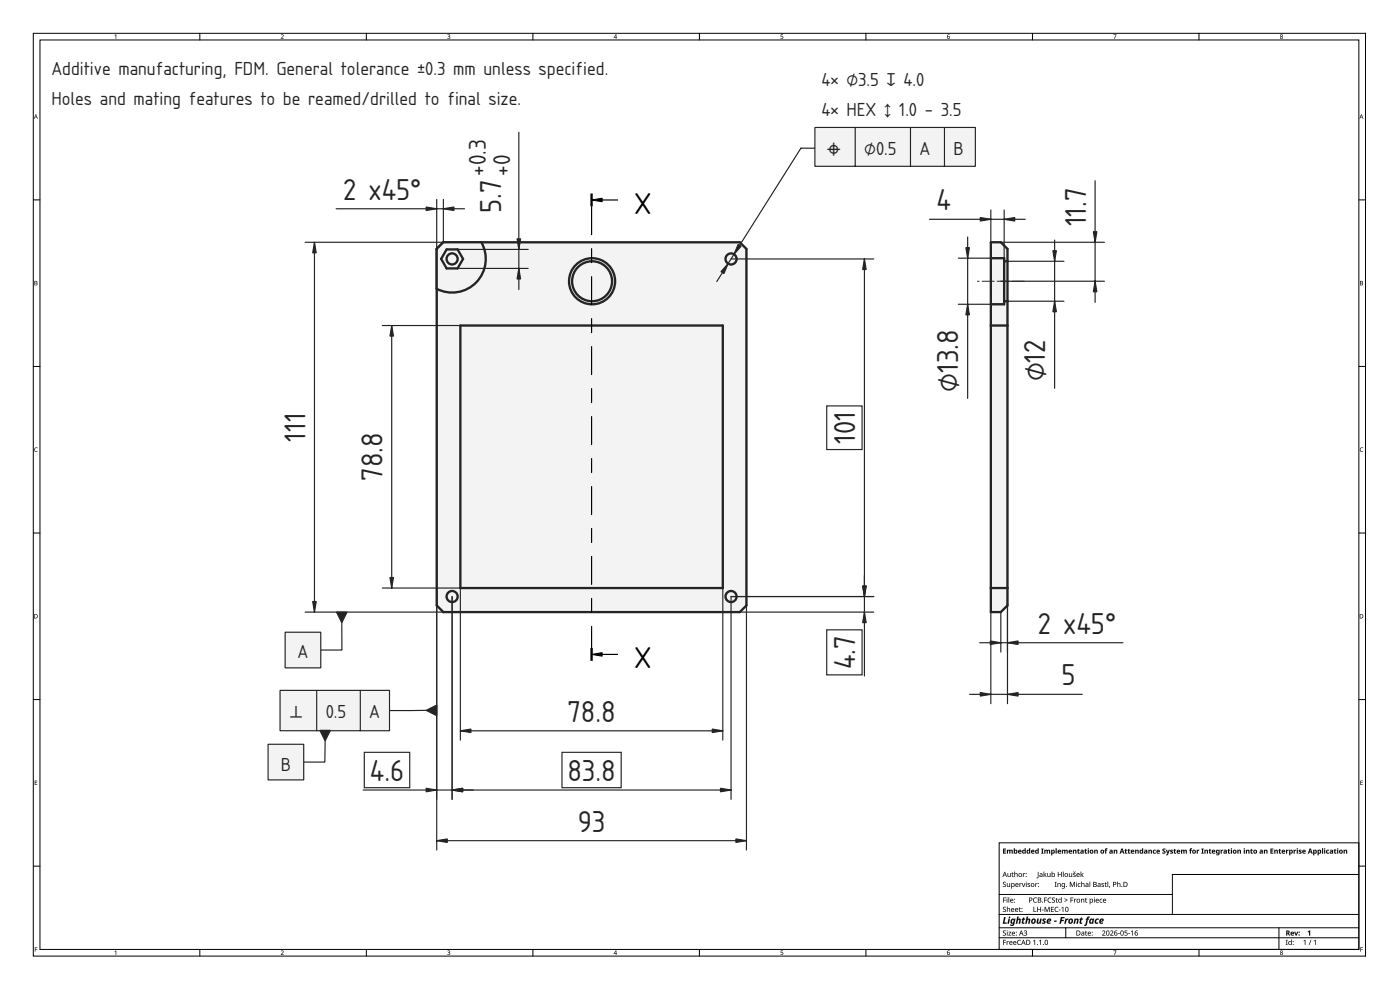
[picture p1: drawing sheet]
<svg xmlns="http://www.w3.org/2000/svg" width="420mm" height="297mm" viewBox="0 0 420 297" stroke-linecap="round" stroke-linejoin="round" font-family="sans-serif">
<defs><g id="words">
<g font-size="8.5" fill="#212529">
<text x="103" y="59.9">2 x45°</text>
<text x="150.4" y="63.9" transform="rotate(-90 150.4 63.9)">5.7</text>
<text x="281" y="63.1">4</text>
<text x="325.9" y="67.9" transform="rotate(-90 325.9 67.9)">11.7</text>
<text x="287.6" y="117.5" transform="rotate(-90 287.6 117.5)">⌀13.8</text>
<text x="313.7" y="114.4" transform="rotate(-90 313.7 114.4)">⌀12</text>
<text x="91.6" y="132.5" transform="rotate(-90 91.6 132.5)">111</text>
<text x="256.7" y="133.2" transform="rotate(-90 256.7 133.2)">101</text>
<text x="114.8" y="144.3" transform="rotate(-90 114.8 144.3)">78.8</text>
<text x="311.5" y="190.1">2 x45°</text>
<text x="256.7" y="200.8" transform="rotate(-90 256.7 200.8)">4.7</text>
<text x="318.6" y="205.6">5</text>
<text x="170.3" y="216.5">78.8</text>
<text x="111" y="234.3">4.6</text>
<text x="170.3" y="234.3">83.8</text>
<text x="173.4" y="249.5">93</text>
</g>
<g font-size="8.5">
<text x="190.4" y="64.1">X</text>
<text x="190.4" y="200.4">X</text>
</g>
<g font-size="6.8" fill="#212529">
<text x="145.8" y="52.8" transform="rotate(-90 145.8 52.8)">+0.3</text>
<text x="153.1" y="52.8" transform="rotate(-90 153.1 52.8)">+0</text>
</g>
<g font-size="5.3" fill="#212529">
<text x="15.4" y="22.5">Additive manufacturing, FDM. General tolerance ±0.3 mm unless specified.</text>
<text x="246.5" y="25.9">4× ⌀3.5 ↧ 4.0</text>
<text x="15.4" y="31.4">Holes and mating features to be reamed/drilled to final size.</text>
<text x="246.5" y="34.8">4× HEX ↕ 1.0 - 3.5</text>
<text x="248.1" y="46.6">⌖</text>
<text x="259.4" y="46.6">⌀0.5</text>
<text x="276" y="46.6">A</text>
<text x="286.1" y="46.6">B</text>
<text x="89.3" y="197.6">A</text>
<text x="86.8" y="215.5">⟂</text>
<text x="97.8" y="215.5">0.5</text>
<text x="110.8" y="215.5">A</text>
<text x="84.3" y="231.2">B</text>
</g>
</g></defs>
<path d="M0 0h419.8v296.9h-419.8z" fill-rule="evenodd" fill="#f1f3f5"/>
<g fill="#000">
<path d="M34.4 10.6l.5-.3v1.3h-.2v-1.1zM84.3 10.5a.47 .47 0 0 1 .8 0 .47 .47 0 0 1-.3 .7l-.3 .3 .7 .1h-.9l.6-.9-.1-.2zM134.3 10.4a.39 .39 0 0 1 .6-.1 .39 .39 0 0 1-.1 .7 .4 .4 0 0 1 .1 .6 .4 .4 0 0 1-.6-.2v.1a.32 .32 0 0 0 .5 0 .32 .32 0 0 0 .1-.4l-.4-.1 .2-.1a.27 .27 0 0 0 .1-.5 .27 .27 0 0 0-.4 .2zM234.3 10.3h.7l-.5 .2-.1 .4a.43 .43 0 0 1 .6 .1 .43 .43 0 0 1-.2 .6 .43 .43 0 0 1-.6-.2 .37 .37 0 0 0 .6 .1 .37 .37 0 0 0 0-.5 .37 .37 0 0 0-.5-.1zM334.2 10.3h.8l-.5 1.3h-.2l.6-1.1zM10.5 134.4l.4-.1h.4l-.1 .2a.52 .52 0 0 0-.7 .4 .52 .52 0 0 0 .7 .5l-.1 .2a.67 .67 0 0 1-.8-.3 .67 .67 0 0 1 .2-.9zM408.3 134.4l.4-.1h.4l-.1 .2a.52 .52 0 0 0-.7 .4 .52 .52 0 0 0 .7 .5l-.1 .2a.67 .67 0 0 1-.8-.3 .67 .67 0 0 1 .2-.9zM10.4 234.2h.8l-.6 .2v.4h.5l-.5 .1v.5l.6 .1h-.8zM408.2 234.2h.8l-.6 .2v.4h.5l-.5 .1v.5l.6 .1h-.8zM10.5 284.2h.7l-.6 .1v.5h.6l-.6 .2v.5h-.1zM34.4 285.5l.5-.3v1.3h-.2v-1.1zM84.3 285.3a.47 .47 0 0 1 .8 .1 .47 .47 0 0 1-.3 .7l-.3 .3 .7 .1h-.9l.6-1-.1-.2z"/>
<path d="M134.3 285.3a.39 .39 0 0 1 .6-.1 .39 .39 0 0 1-.1 .6 .4 .4 0 0 1 .1 .7 .4 .4 0 0 1-.6-.2 .32 .32 0 0 0 .5 .1 .32 .32 0 0 0 .1-.4l-.4-.1 .2-.2a.27 .27 0 0 0 .1-.4 .27 .27 0 0 0-.4 .1zM234.3 285.2h.7l-.5 .2-.1 .3a.43 .43 0 0 1 .6 .2 .43 .43 0 0 1-.2 .6 .43 .43 0 0 1-.6-.2 .37 .37 0 0 0 .6 .1 .37 .37 0 0 0 0-.6 .37 .37 0 0 0-.5 0zM334.2 285.2h.8l-.5 1.3h-.2l.6-1.1zM392.5 279.6l.7-.4v1.5h-.3v-1.2l-.3 .3zM408.3 284.2h.7l-.6 .1v.5h.6l-.6 .2v.5h-.1z"/>
<path d="M0 0h419.8v296.9h-419.8zM0 0v296.9h419.8v-296.9z"/>
<path d="M34.4 10.6l.5-.3v1.3h-.2v-1.1zM34.4 10.6l.3-.1v1.1h.2v-1.3z"/>
<path d="M84.3 10.5a.47 .47 0 0 1 .8 0 .47 .47 0 0 1-.3 .7l-.3 .3h.7v.1h-.9l.6-.9zM84.3 10.5l.1 .1a.35 .35 0 0 1 .6 .1 .35 .35 0 0 1-.4 .5l-.3 .4h.9l-.7-.1 .4-.5a.42 .42 0 0 0 0-.6 .42 .42 0 0 0-.6 .1z"/>
<path d="M134.3 10.4a.4 .4 0 0 1 .6-.1 .4 .4 0 0 1-.1 .7 .35 .35 0 0 1 .3 .3 .35 .35 0 0 1-.3 .3h-.5v-.2h.6v-.3l-.4-.1 .3-.2a.27 .27 0 0 0-.1-.4 .27 .27 0 0 0-.4 .2zM134.3 10.4l.2 .1a.26 .26 0 0 1 .4 .1 .26 .26 0 0 1-.3 .3l-.1 .1 .4 .1a.4 .4 0 0 1-.2 .4 .4 .4 0 0 1-.4-.1v.2a.43 .43 0 0 0 .7 0 .43 .43 0 0 0-.2-.7 .32 .32 0 0 0 .3-.3 .32 .32 0 0 0-.4-.3z"/>
<path d="M184.8 10.3h.2v.9h.2l-.2 .4-.2-.3h-.6zM184.8 10.5l-.4 .7h.4z"/>
<path d="M184.8 10.3h.2v.9h.2l-.2 .4h-.2v-.3h-.6zM184.8 10.3l-.6 1h.6l.2 .3 .2-.4h-.2v-.9zM184.8 10.5l-.4 .7h.4zM184.8 10.5v.7h-.5z"/>
<path d="M234.3 10.3h.7v.2h-.5l-.1 .4a.44 .44 0 0 1 .6 .1 .44 .44 0 0 1-.2 .6 .44 .44 0 0 1-.6-.2 .36 .36 0 0 0 .6 .1 .36 .36 0 0 0 0-.5 .36 .36 0 0 0-.5 0zM234.3 10.3l.1 .7a.35 .35 0 0 1 .5 .1 .35 .35 0 0 1-.2 .5 .35 .35 0 0 1-.5-.2l.1 .2a.46 .46 0 0 0 .6 .1 .46 .46 0 0 0 .1-.6 .46 .46 0 0 0-.6-.2l.1-.4 .5-.2z"/>
<path d="M284.4 10.5l.6-.2-.5 .2-.1 .5a.44 .44 0 0 1 .6 .1 .44 .44 0 0 1-.3 .6 .44 .44 0 0 1-.5-.4zM284.4 10.5l-.2 .3a.47 .47 0 0 0 0 .6 .47 .47 0 0 0 .6 .1 .47 .47 0 0 0 .2-.6l-.6 .1a.43 .43 0 0 1 .1-.5 .43 .43 0 0 1 .5 0zM284.4 11.2a.28 .28 0 0 0 .5 0 .28 .28 0 0 0-.5 0zM284.4 11.2a.3 .3 0 0 1 .6 0 .3 .3 0 0 1-.6 0z"/>
<path d="M284.4 10.5l.6-.2-.5 .2-.1 .5a.42 .42 0 0 1 .6 .1 .42 .42 0 0 1-.3 .6 .42 .42 0 0 1-.5-.4zM284.4 11.2a.29 .29 0 0 0 .5 0 .29 .29 0 0 0-.5 0z"/>
<path d="M334.2 10.3h.8l-.5 1.3h-.2l.6-1.1h-.7zM334.2 10.3l.7 .2-.6 1.1h.2l.5-1.3z"/>
<path d="M384.3 10.4a.36 .36 0 0 1 .6 0 .36 .36 0 0 1-.2 .5 .37 .37 0 0 1 .2 .6 .37 .37 0 0 1-.6 0 .37 .37 0 0 1 .1-.5l-.2-.3zM384.4 10.7a.21 .21 0 0 0 .4 0 .21 .21 0 0 0-.4 0zM384.3 11.3a.25 .25 0 0 0 .5 0 .25 .25 0 0 0-.5 0z"/>
<path d="M384.3 10.4a.37 .37 0 0 1 .6 0 .37 .37 0 0 1-.2 .5 .39 .39 0 0 1 .2 .6 .39 .39 0 0 1-.6 0 .39 .39 0 0 1 .1-.6l-.2-.2zM384.3 10.4l-.1 .3 .2 .3a.36 .36 0 0 0-.1 .5 .36 .36 0 0 0 .6 0 .36 .36 0 0 0-.2-.6h.1a.35 .35 0 0 0 0-.6 .35 .35 0 0 0-.5 .1zM384.4 10.7a.2 .2 0 0 0 .4 0 .2 .2 0 0 0-.4 0zM384.4 10.7a.22 .22 0 0 1 .4 0 .22 .22 0 0 1-.4 0zM384.3 11.3a.26 .26 0 0 0 .5 0 .26 .26 0 0 0-.5 0zM384.3 11.3a.3 .3 0 0 1 .6 0 .3 .3 0 0 1-.6 0z"/>
<path d="M10.7 34.3l.7 1.3-.4-.4h-.5l-.3 .4zM10.7 34.3l-.5 1.3 .3-.4h.5l.3 .4zM10.7 34.5l-.1 .6h.4zM10.8 34.5l.2 .6h-.5z"/>
<path d="M10.7 34.3l.6 1.3-.3-.4h-.5l-.3 .4zM10.8 34.5l-.2 .6h.4z"/>
<path d="M408.5 34.3l.7 1.3-.4-.4h-.5l-.3 .4zM408.5 34.3l-.5 1.3 .3-.4h.5l.4 .4zM408.6 34.5l-.2 .6h.4zM408.6 34.5l.2 .6h-.4z"/>
<path d="M408.5 34.3l.7 1.3-.4-.4h-.5l-.3 .4zM408.6 34.5l-.2 .6h.4z"/>
<path d="M10.3 84.3h.6a.3 .3 0 0 1 .3 .3 .3 .3 0 0 1-.2 .3 .35 .35 0 0 1 .2 .5 .35 .35 0 0 1-.4 .2h-.5zM10.5 84.4v.5l.5-.2v-.2zM10.5 85v.5l.5-.1v-.3z"/>
<path d="M10.3 84.3h.6a.3 .3 0 0 1 .3 .3 .3 .3 0 0 1-.2 .3 .36 .36 0 0 1 .3 .5 .36 .36 0 0 1-.5 .2h-.5zM10.3 84.3v1.3h.5a.35 .35 0 0 0 .4-.3 .35 .35 0 0 0-.2-.4 .29 .29 0 0 0 .2-.3 .29 .29 0 0 0-.3-.3zM10.5 84.4v.5l.5-.2v-.2zM10.5 84.4l.5 .1v.2l-.5 .2zM10.5 85v.5l.5-.1v-.3zM10.5 85h.5v.4l-.5 .1z"/>
<path d="M408.2 84.3h.5a.3 .3 0 0 1 .3 .3 .3 .3 0 0 1-.2 .3h.1a.35 .35 0 0 1 .2 .5 .35 .35 0 0 1-.5 .2h-.4zM408.3 84.4v.5l.5-.2v-.2zM408.3 85v.5l.5-.1v-.3z"/>
<path d="M408.2 84.3h.5a.3 .3 0 0 1 .3 .3 .3 .3 0 0 1-.2 .3h.1a.36 .36 0 0 1 .2 .5 .36 .36 0 0 1-.5 .2h-.4zM408.2 84.3v1.3h.4a.35 .35 0 0 0 .5-.3 .35 .35 0 0 0-.3-.4 .29 .29 0 0 0 .2-.3 .29 .29 0 0 0-.3-.3zM408.3 84.4v.5l.5-.2v-.2zM408.3 84.4l.5 .1v.2l-.5 .2zM408.3 85v.5l.5-.1v-.3zM408.3 85h.5v.4l-.5 .1z"/>
<path d="M10.4 134.4l.5-.2 .4 .1-.1 .2a.51 .51 0 0 0-.7 .5 .51 .51 0 0 0 .7 .4 .6 .6 0 0 1-.8 .1 .6 .6 0 0 1 0-.9zM10.5 134.4a.67 .67 0 0 0-.1 .9 .67 .67 0 0 0 .8 .2v-.1a.52 .52 0 0 1-.7-.5 .52 .52 0 0 1 .7-.4l.1-.2h-.4z"/>
<path d="M408.3 134.4l.4-.2 .4 .1-.1 .2a.51 .51 0 0 0-.7 .5 .51 .51 0 0 0 .8 .4 .6 .6 0 0 1-.9 .1 .6 .6 0 0 1 0-.9zM408.3 134.4a.67 .67 0 0 0-.1 .9 .67 .67 0 0 0 .8 .2v-.1a.52 .52 0 0 1-.7-.5 .52 .52 0 0 1 .7-.4l.1-.2h-.4z"/>
<path d="M10.3 184.3a.71 .71 0 0 1 .9 .2 .71 .71 0 0 1-.2 1l-.7 .1zM10.4 184.4v1a.54 .54 0 0 0 .7-.5 .54 .54 0 0 0-.7-.5z"/>
<path d="M10.3 184.2a.73 .73 0 0 1 1 .7 .73 .73 0 0 1-1 .7zM10.3 184.3v1.2a.71 .71 0 0 0 1-.6 .71 .71 0 0 0-1-.6zM10.4 184.4v1a.53 .53 0 0 0 .7-.5 .53 .53 0 0 0-.7-.5zM10.4 184.4a.54 .54 0 0 1 .7 .5 .54 .54 0 0 1-.7 .5z"/>
<path d="M408.1 184.3a.71 .71 0 0 1 .9 .2 .71 .71 0 0 1-.2 1l-.7 .1zM408.3 184.4v1a.54 .54 0 0 0 .7-.5 .54 .54 0 0 0-.7-.5z"/>
<path d="M408.1 184.2a.73 .73 0 0 1 1 .7 .73 .73 0 0 1-1 .7zM408.1 184.3v1.2a.71 .71 0 0 0 1-.6 .71 .71 0 0 0-1-.6zM408.3 184.4v1a.53 .53 0 0 0 .6-.5 .53 .53 0 0 0-.6-.5zM408.2 184.4a.54 .54 0 0 1 .8 .5 .54 .54 0 0 1-.8 .5z"/>
<path d="M10.4 234.2h.8v.2h-.6v.4h.5v.1h-.5v.5h.6v.1h-.8zM10.4 234.2v1.3h.8l-.6-.1v-.5h.5l-.5-.1v-.4l.6-.2z"/>
<path d="M408.2 234.2h.8v.2h-.6v.4h.5v.1h-.5v.5h.6v.1h-.8zM408.2 234.2v1.3h.8l-.6-.1v-.5h.5l-.5-.1v-.4l.6-.2z"/>
<path d="M301 254.6h.9v.3h-.5v.3h.5v.3h-.5v.4h.5v.2h-.9zM302.2 255l1 .1a.4 .4 0 0 1 .5-.1 .4 .4 0 0 1 .2 .4v.7h-.3l-.1-.9-.3 .2v.7h-.3l-.2-.9-.2 .2v.7h-.3zM304.3 254.5h.3v.6a.51 .51 0 0 1 .7 .5 .51 .51 0 0 1-.7 .4l-.3 .1zM304.6 255.3l.1 .6a.3 .3 0 0 0 .3-.4 .3 .3 0 0 0-.4-.2zM305.7 255.1a.54 .54 0 0 1 .6-.1 .54 .54 0 0 1 .3 .6h-.8l.2 .3 .5-.1a.56 .56 0 0 1-.9 .2 .56 .56 0 0 1 .1-.9zM305.9 255.2l-.1 .2h.5zM306.9 255.1l.3-.2 .3 .2v-.6h.3v1.6l-.3-.1a.54 .54 0 0 1-.7-.1 .54 .54 0 0 1 .1-.8zM307.1 255.3a.31 .31 0 0 0 0 .4 .31 .31 0 0 0 .4 .1v-.5zM308.2 255.1l.3-.2 .4 .2-.1-.6h.4v1.6l-.4-.1a.54 .54 0 0 1-.7-.1 .54 .54 0 0 1 .1-.8zM308.5 255.3a.31 .31 0 0 0-.1 .4 .31 .31 0 0 0 .4 .1v-.5zM309.6 255.1a.54 .54 0 0 1 .6-.1 .54 .54 0 0 1 .3 .6h-.8l.2 .3 .5-.1a.56 .56 0 0 1-.9 .2 .56 .56 0 0 1 .1-.9zM309.8 255.2l-.1 .2h.5zM310.8 255.1l.3-.2 .3 .2v-.6h.3v1.6l-.3-.1a.54 .54 0 0 1-.8-.1 .54 .54 0 0 1 .2-.8zM311 255.3a.31 .31 0 0 0 0 .4 .31 .31 0 0 0 .4 .1v-.5zM312.5 254.6h.7l-.2 .3 .2 1.2h-.7l.2-.2zM313.4 255l1 .1a.4 .4 0 0 1 .5-.1 .4 .4 0 0 1 .3 .4v.7h-.4l-.1-.9-.2 .2-.1 .7h-.3l-.1-.9-.3 .2v.7h-.3zM315.5 255l.3 .1a.51 .51 0 0 1 .7 .5 .51 .51 0 0 1-.7 .4v.6h-.3zM315.8 255.3l.1 .6a.3 .3 0 0 0 .3-.4 .3 .3 0 0 0-.4-.2zM316.8 254.5h.3v1.6h-.3zM317.5 255.1a.54 .54 0 0 1 .7-.1 .54 .54 0 0 1 .2 .6h-.7l.2 .3 .5-.1a.56 .56 0 0 1-.9 .2 .56 .56 0 0 1 0-.9zM317.8 255.2l-.1 .2h.4zM318.7 255l1 .1a.4 .4 0 0 1 .5-.1 .4 .4 0 0 1 .2 .4v.7h-.3l-.2-.9-.2 .2v.7h-.3l-.2-.9-.2 .2v.7h-.3zM320.8 255.1a.54 .54 0 0 1 .7-.1 .54 .54 0 0 1 .2 .6h-.7l.2 .3 .5-.1a.56 .56 0 0 1-.9 .2 .56 .56 0 0 1 0-.9zM321.1 255.2l-.1 .2h.4zM322 255l.3 .1a.42 .42 0 0 1 .5-.1 .42 .42 0 0 1 .2 .4v.7h-.3l-.2-.9-.2 .2v.7h-.3zM323.5 254.7l.5 .3v.2h-.3v.6l.3 .1v.2l-.6-.1-.1-.9zM324.3 255a.6 .6 0 0 1 .9 .4v.7l-.3-.1a.37 .37 0 0 1-.6 0 .37 .37 0 0 1 .2-.6l.4-.1h-.5zM324.5 255.7a.2 .2 0 0 0 .4 0 .2 .2 0 0 0-.4 0zM325.7 254.7l.5 .3v.2h-.3v.6l.3 .1v.2l-.6-.1-.2-.9zM326.5 254.7a.16 .16 0 0 1 .3 0 .16 .16 0 0 1-.3 0zM326.5 255h.3v1.1h-.3zM327 255.5a.59 .59 0 0 1 1.1 0 .59 .59 0 0 1-1.1 0zM327.3 255.6a.3 .3 0 0 0 .6 0 .3 .3 0 0 0-.6 0zM328.4 255l.3 .1a.42 .42 0 0 1 .5-.1 .42 .42 0 0 1 .3 .4v.7h-.4l-.1-.9-.3 .2v.7h-.3zM330.2 255.5a.6 .6 0 0 1 1.2 0 .6 .6 0 0 1-1.2 0zM330.6 255.6a.3 .3 0 0 0 .6 0 .3 .3 0 0 0-.6 0zM331.8 254.6h.6l-.4 .2 .3 .4h-.3v.9h-.3v-.9h-.2zM333 255a.6 .6 0 0 1 .9 .4v.7l-.3-.1a.37 .37 0 0 1-.6 0 .37 .37 0 0 1 .2-.6l.4-.1h-.5zM333.2 255.7a.2 .2 0 0 0 .4 0 .2 .2 0 0 0-.4 0zM334.2 255l.3 .1a.42 .42 0 0 1 .5-.1 .42 .42 0 0 1 .3 .4v.7h-.3l-.2-.9-.2 .2v.7h-.4zM336.5 254.6h.4l.6 1.5h-.4l-.1-.3h-.5l-.2 .3h-.3zM336.7 254.8l-.2 .7h.4zM337.8 254.7l.5 .3v.2h-.3v.6l.3 .1v.2l-.6-.1-.2-.9zM338.7 254.7l.5 .3v.2h-.3v.6l.3 .1v.2l-.6-.1-.2-.9zM339.5 255.1a.54 .54 0 0 1 .7-.1 .54 .54 0 0 1 .2 .6h-.7l.2 .3 .5-.1a.56 .56 0 0 1-.9 .2 .56 .56 0 0 1 0-.9zM339.8 255.2l-.1 .2h.4zM340.7 255l.3 .1a.42 .42 0 0 1 .4-.1 .42 .42 0 0 1 .3 .4v.7h-.3l-.2-.9-.2 .2v.7h-.3zM342.1 255.1l.3-.2 .4 .2-.1-.6h.4v1.6l-.4-.1a.54 .54 0 0 1-.7-.1 .54 .54 0 0 1 .1-.8zM342.4 255.3a.31 .31 0 0 0-.1 .4 .31 .31 0 0 0 .4 .1v-.5zM343.4 255a.6 .6 0 0 1 .9 .4v.7l-.3-.1a.37 .37 0 0 1-.6 0 .37 .37 0 0 1 .2-.6l.4-.1h-.5zM343.6 255.7a.2 .2 0 0 0 .4 0 .2 .2 0 0 0-.4 0zM344.7 255l.3 .1a.42 .42 0 0 1 .4-.1 .42 .42 0 0 1 .3 .4v.7h-.3l-.2-.9-.2 .2v.7h-.3zM346.1 255.1a.35 .35 0 0 1 .4-.2 .35 .35 0 0 1 .3 .4l-.1-.1a.34 .34 0 0 0-.4 .5 .34 .34 0 0 0 .5 .1v.3a.6 .6 0 0 1-.8-.2 .6 .6 0 0 1 .1-.8zM347.2 255.1a.54 .54 0 0 1 .6-.1 .54 .54 0 0 1 .3 .6h-.7l.1 .3 .5-.1a.56 .56 0 0 1-.8 .2 .56 .56 0 0 1 0-.9zM347.4 255.2v.2h.4zM349 254.7h.8l-.1 .2-.5 .1 .2 .3a.49 .49 0 0 1 .4 .6 .49 .49 0 0 1-.8 .2l-.2-.1 .1-.2a.3 .3 0 0 0 .5 .1 .3 .3 0 0 0 0-.4 .3 .3 0 0 0-.4-.1l-.2-.4zM349.9 255h.3l.3 .8 .2-.8h.4l-.8 1.6h-.3v-.2l.3-.3zM351.3 255h.7l-.1 .3h-.4a.49 .49 0 0 1 .5 .6 .49 .49 0 0 1-.8 .2v-.3h.5l-.5-.4zM352.4 254.7l.6 .3v.2h-.4v.6l.4 .1v.2l-.6-.1-.2-.9zM353.3 255.1a.54 .54 0 0 1 .6-.1 .54 .54 0 0 1 .3 .6h-.8l.2 .3 .5-.1a.56 .56 0 0 1-.8 .2 .56 .56 0 0 1 0-.9zM353.5 255.2v.2h.4zM354.4 255l1 .1a.4 .4 0 0 1 .5-.1 .4 .4 0 0 1 .3 .4v.7h-.3l-.2-.9-.2 .2v.7h-.3l-.2-.9-.2 .2v.7h-.4zM357.2 254.6h.6l-.4 .2 .3 .4h-.3v.9h-.3v-.9h-.2zM357.7 255.5a.6 .6 0 0 1 1.2 0 .6 .6 0 0 1-1.2 0zM358.1 255.6a.3 .3 0 0 0 .6 0 .3 .3 0 0 0-.6 0zM359.2 255l.3 .2 .4-.2v.3l-.4 .1v.7h-.3zM360.6 254.6h.6l-.1 .3 .1 1.2h-.6l.1-.2zM361.5 255l.3 .1a.42 .42 0 0 1 .4-.1 .42 .42 0 0 1 .3 .4v.7h-.3l-.2-.9-.2 .2v.7h-.3zM363 254.7l.5 .3v.2h-.3v.6l.3 .1v.2l-.6-.1-.2-.9zM363.8 255.1a.54 .54 0 0 1 .7-.1 .54 .54 0 0 1 .2 .6h-.7l.2 .3 .5-.1a.56 .56 0 0 1-.9 .2 .56 .56 0 0 1 0-.9zM364.1 255.2l-.1 .2h.5zM365.1 255.1l.9-.1v1.1a.52 .52 0 0 1-.4 .5 .52 .52 0 0 1-.6-.3 .39 .39 0 0 0 .5 .1 .39 .39 0 0 0 .2-.4 .54 .54 0 0 1-.8-.1 .54 .54 0 0 1 .2-.8zM365.4 255.2v.7a.31 .31 0 0 0 .3-.4 .31 .31 0 0 0-.3-.3zM366.3 255l.3 .2 .5-.2v.3l-.4 .1-.1 .7h-.3zM367.3 255a.6 .6 0 0 1 .9 .4v.7l-.3-.1a.37 .37 0 0 1-.6 0 .37 .37 0 0 1 .2-.6l.4-.1h-.5zM367.5 255.7a.18 .18 0 0 0 .3 0 .18 .18 0 0 0-.3 0zM368.7 254.7l.5 .3v.2h-.3v.6l.3 .1v.2l-.6-.1-.2-.9zM369.4 254.7a.16 .16 0 0 1 .3 0 .16 .16 0 0 1-.3 0zM369.4 255h.3v1.1h-.3zM369.9 255.5a.6 .6 0 0 1 1.2 0 .6 .6 0 0 1-1.2 0zM370.3 255.6a.3 .3 0 0 0 .6 0 .3 .3 0 0 0-.6 0zM371.4 255l.3 .1a.42 .42 0 0 1 .4-.1 .42 .42 0 0 1 .3 .4v.7h-.3l-.2-.9-.2 .2v.7h-.3zM373.3 254.7a.16 .16 0 0 1 .3 0 .16 .16 0 0 1-.3 0zM373.3 255h.3v1.1h-.3zM373.9 255l.3 .1a.42 .42 0 0 1 .5-.1 .42 .42 0 0 1 .3 .4v.7h-.3l-.2-.9-.2 .2-.1 .7h-.3zM375.4 254.7l.6 .3v.2h-.4v.6l.4 .1v.2l-.6-.1-.2-.9zM376.1 255.5a.6 .6 0 0 1 1.2 0 .6 .6 0 0 1-1.2 0zM376.5 255.6a.3 .3 0 0 0 .6 0 .3 .3 0 0 0-.6 0zM378.1 255a.6 .6 0 0 1 .9 .4v.7l-.3-.1a.37 .37 0 0 1-.6 0 .37 .37 0 0 1 .2-.6l.4-.1h-.5zM378.3 255.7a.18 .18 0 0 0 .3 0 .18 .18 0 0 0-.3 0zM379.3 255l.3 .1a.42 .42 0 0 1 .5-.1 .42 .42 0 0 1 .3 .4v.7h-.3l-.2-.9-.2 .2-.1 .7h-.3zM381.3 254.6h.8v.3h-.5v.3h.5v.3h-.5v.4h.5v.2h-.8zM382.4 255l.3 .1a.42 .42 0 0 1 .5-.1 .42 .42 0 0 1 .3 .4v.7h-.3l-.2-.9-.2 .2-.1 .7h-.3zM384 254.7l.5 .3v.2h-.3v.6l.3 .1v.2l-.6-.1-.2-.9zM384.8 255.1a.54 .54 0 0 1 .7-.1 .54 .54 0 0 1 .2 .6h-.7l.1 .3 .5-.1a.56 .56 0 0 1-.8 .2 .56 .56 0 0 1 0-.9zM385 255.2v.2h.4zM386 255l.3 .2 .4-.2v.3l-.4 .1v.7h-.3zM386.9 255l.3 .1a.51 .51 0 0 1 .8 .5 .51 .51 0 0 1-.8 .4v.6h-.3zM387.3 255.3v.6a.3 .3 0 0 0 .4-.4 .3 .3 0 0 0-.4-.2zM388.2 255l.3 .2 .5-.2v.3l-.4 .1-.1 .7h-.3zM389.2 254.7a.16 .16 0 0 1 .3 0 .16 .16 0 0 1-.3 0zM389.2 255h.3v1.1h-.3zM389.9 255h.7l-.1 .3h-.4a.49 .49 0 0 1 .5 .6 .49 .49 0 0 1-.8 .2v-.3h.5l-.5-.4zM391 255.1a.54 .54 0 0 1 .6-.1 .54 .54 0 0 1 .3 .6h-.8l.2 .3 .5-.1a.56 .56 0 0 1-.9 .2 .56 .56 0 0 1 .1-.9zM391.2 255.2l-.1 .2h.5zM393 254.6h.4l.5 1.5h-.3l-.1-.3h-.6l-.1 .3h-.3zM393.2 254.8l-.2 .7h.4zM394.1 255l.3 .1a.51 .51 0 0 1 .8 .5 .51 .51 0 0 1-.8 .4v.6h-.3zM394.5 255.3v.6a.3 .3 0 0 0 .4-.4 .3 .3 0 0 0-.4-.2zM395.4 255l.3 .1a.51 .51 0 0 1 .8 .5 .51 .51 0 0 1-.8 .4v.6h-.3zM395.8 255.3l.1 .6a.3 .3 0 0 0 .3-.4 .3 .3 0 0 0-.4-.2zM396.8 254.5h.3v1.6h-.3zM397.4 254.7a.16 .16 0 0 1 .3 0 .16 .16 0 0 1-.3 0zM397.4 255h.3v1.1h-.3zM398.1 255.1a.35 .35 0 0 1 .4-.2 .35 .35 0 0 1 .3 .4l-.1-.1a.34 .34 0 0 0-.4 .5 .34 .34 0 0 0 .6 .1l-.1 .3a.6 .6 0 0 1-.8-.2 .6 .6 0 0 1 .1-.8zM399.2 255a.6 .6 0 0 1 .9 .4v.7l-.3-.1a.37 .37 0 0 1-.6 0 .37 .37 0 0 1 .1-.6l.4-.1h-.4zM399.4 255.7a.18 .18 0 0 0 .3 0 .18 .18 0 0 0-.3 0zM400.5 254.7l.6 .3v.2h-.4v.6l.4 .1v.2l-.6-.1-.2-.9zM401.3 254.7a.16 .16 0 0 1 .3 0 .16 .16 0 0 1-.3 0zM401.3 255h.3v1.1h-.3zM401.8 255.5a.6 .6 0 0 1 1.2 0 .6 .6 0 0 1-1.2 0zM402.2 255.6a.3 .3 0 0 0 .6 0 .3 .3 0 0 0-.6 0zM403.2 255l.3 .1a.42 .42 0 0 1 .5-.1 .42 .42 0 0 1 .3 .4v.7h-.3l-.2-.9-.2 .2v.7h-.4z"/>
<path d="M301 254.6h.9v.3h-.5v.3h.5v.3h-.5v.4l.5-.1v.3h-.9zM301 254.6v1.5h.9v-.2h-.5v-.4h.5v-.3h-.5v-.3h.5v-.3zM302.2 255l1 .1a.42 .42 0 0 1 .5-.1 .42 .42 0 0 1 .3 .4v.7h-.4l-.1-.9-.3 .2v.7h-.3l-.2-.9-.2 .2v.7h-.3zM302.2 255v1.1h.3v-.7l.2-.2 .2 .9h.3v-.7l.3-.2 .1 .9h.3v-.7a.43 .43 0 0 0-.3-.4 .43 .43 0 0 0-.4 .1zM304.2 254.5h.4v.6a.41 .41 0 0 1 .4-.2 .41 .41 0 0 1 .3 .5 .5 .5 0 0 1-.1 .6 .5 .5 0 0 1-.6 0l-.4 .1zM304.3 254.5v1.6l.2-.1a.5 .5 0 0 0 .8-.4 .5 .5 0 0 0-.8-.5l.1-.6zM304.6 255.3l.1 .6a.29 .29 0 0 0 .3-.4 .29 .29 0 0 0-.4-.2zM304.6 255.3a.27 .27 0 0 1 .4 0 .27 .27 0 0 1-.1 .4 .27 .27 0 0 1-.3 0zM305.7 255.1a.54 .54 0 0 1 .6-.1 .54 .54 0 0 1 .3 .6h-.8l.2 .3 .5-.1a.58 .58 0 0 1-.9 .2 .58 .58 0 0 1 .1-.9zM305.7 255.1a.63 .63 0 0 0 0 .9 .63 .63 0 0 0 .8 0v-.2l-.5 .1-.2-.3h.8a.53 .53 0 0 0-.3-.6 .53 .53 0 0 0-.6 .1zM305.9 255.2l-.1 .2h.5zM305.9 255.2h.3l.1 .2h-.5zM306.9 255.1l.3-.2 .3 .2v-.6h.3v1.6l-.3-.1a.41 .41 0 0 1-.5 .1 .41 .41 0 0 1-.2-.4zM306.9 255.1a.54 .54 0 0 0-.2 .8 .54 .54 0 0 0 .8 .1l.3 .1v-1.6h-.3l.1 .6-.4-.1zM307.1 255.3a.3 .3 0 0 0 0 .4 .3 .3 0 0 0 .4 .1v-.5zM307 255.6a.3 .3 0 0 1 .6 0 .3 .3 0 0 1-.6 0zM308.2 255.1l.3-.2 .4 .2-.1-.6h.4v1.6l-.4-.1a.41 .41 0 0 1-.4 .1 .41 .41 0 0 1-.3-.4zM308.2 255.1a.54 .54 0 0 0-.1 .8 .54 .54 0 0 0 .8 .1l.3 .1v-1.6h-.4l.1 .6-.4-.1zM308.5 255.3a.3 .3 0 0 0-.1 .4 .3 .3 0 0 0 .4 .1v-.5zM308.3 255.6a.3 .3 0 0 1 .6 0 .3 .3 0 0 1-.6 0zM309.6 255.1a.54 .54 0 0 1 .6-.1 .54 .54 0 0 1 .3 .6h-.8l.2 .3 .5-.1a.58 .58 0 0 1-.9 .2 .58 .58 0 0 1 .1-.9zM309.6 255.1a.63 .63 0 0 0 0 .9 .63 .63 0 0 0 .8 0v-.2l-.5 .1-.2-.3h.8a.53 .53 0 0 0-.3-.6 .53 .53 0 0 0-.6 .1zM309.8 255.2l-.1 .2h.5zM309.8 255.2h.3l.1 .2h-.5zM310.8 255.1l.3-.2 .3 .2v-.6h.3v1.6l-.3-.1a.41 .41 0 0 1-.5 .1 .41 .41 0 0 1-.2-.4zM310.8 255.1a.54 .54 0 0 0-.2 .8 .54 .54 0 0 0 .8 .1l.3 .1v-1.6h-.3l.1 .6-.4-.1zM311 255.3a.3 .3 0 0 0 0 .4 .3 .3 0 0 0 .4 .1v-.5zM310.9 255.6a.3 .3 0 0 1 .6 0 .3 .3 0 0 1-.6 0zM312.5 254.6h.7l-.2 .3 .2 1.2h-.7l.2-.2zM312.5 254.6l.2 .3v1l-.2 .2h.7l-.2-.2v-1l.2-.3zM313.4 255l1 .1a.42 .42 0 0 1 .5-.1 .42 .42 0 0 1 .3 .4v.7h-.4l-.1-.9-.2 .2v.7h-.4l-.1-.9-.2 .2-.1 .7h-.3zM313.4 255v1.1h.3v-.7l.3-.2 .1 .9h.3v-.7l.3-.2 .1 .9h.4l-.1-.7a.43 .43 0 0 0-.2-.4 .43 .43 0 0 0-.5 .1zM315.5 255l.3 .1a.41 .41 0 0 1 .5-.2 .41 .41 0 0 1 .2 .5 .5 .5 0 0 1-.1 .6 .5 .5 0 0 1-.6 0v.6h-.3zM315.5 255v1.6h.3v-.6a.5 .5 0 0 0 .7-.4 .5 .5 0 0 0-.7-.5zM315.9 255.3v.6a.29 .29 0 0 0 .3-.4 .29 .29 0 0 0-.3-.2zM315.8 255.3l.1-.1a.33 .33 0 0 1 .3 .3 .33 .33 0 0 1-.3 .4zM316.8 254.5h.3v1.6h-.3zM316.8 254.5v1.6h.3v-1.6zM317.5 255.1a.54 .54 0 0 1 .7-.1 .54 .54 0 0 1 .2 .6h-.7l.2 .3 .5-.1a.58 .58 0 0 1-.9 .2 .58 .58 0 0 1 0-.9zM317.5 255.1a.63 .63 0 0 0 0 .9 .63 .63 0 0 0 .9 0v-.2l-.5 .1-.2-.3h.7a.53 .53 0 0 0-.2-.6 .53 .53 0 0 0-.7 .1zM317.8 255.2l-.1 .2h.4zM317.8 255.2h.2l.2 .2h-.5zM318.7 255l1 .1a.42 .42 0 0 1 .5-.1 .42 .42 0 0 1 .2 .4v.7h-.3l-.2-.9-.2 .2v.7h-.3l-.2-.9-.2 .2v.7h-.3zM318.7 255v1.1h.3v-.7l.2-.2 .2 .9h.3v-.7l.2-.2 .2 .9h.3v-.7a.43 .43 0 0 0-.3-.4 .43 .43 0 0 0-.4 .1zM320.8 255.1a.54 .54 0 0 1 .7-.1 .54 .54 0 0 1 .2 .6h-.7l.2 .3 .5-.1a.58 .58 0 0 1-.9 .2 .58 .58 0 0 1 0-.9zM320.8 255.1a.63 .63 0 0 0 0 .9 .63 .63 0 0 0 .9 0v-.2l-.5 .1-.2-.3h.7a.53 .53 0 0 0-.2-.6 .53 .53 0 0 0-.7 .1zM321.1 255.2l-.1 .2h.4zM321.1 255.2h.2l.2 .2h-.5zM322 255l.3 .1a.43 .43 0 0 1 .5-.1 .43 .43 0 0 1 .3 .4v.7h-.4l-.2-.9-.2 .2v.7h-.3zM322 255v1.1h.3v-.7l.2-.2 .2 .1v.8h.3v-.7a.44 .44 0 0 0-.3-.4 .44 .44 0 0 0-.4 .1zM323.5 254.7l.5 .3v.2h-.3v.6h.4v.3l-.7-.1-.2-.9zM323.5 254.7l-.2 .4 .2 .9 .5 .1v-.2l-.3-.1v-.6h.3v-.2zM324.3 255a.61 .61 0 0 1 .9 .4v.7l-.3-.1a.4 .4 0 0 1-.5 .1 .4 .4 0 0 1-.2-.5 .4 .4 0 0 1 .5-.2h.2v-.2l-.5 .1zM324.3 255l.1 .3h.5l-.4 .1a.36 .36 0 0 0-.1 .6 .36 .36 0 0 0 .6 0l.2 .1v-.7a.59 .59 0 0 0-.9-.3zM324.5 255.7a.2 .2 0 0 0 .4 0 .2 .2 0 0 0-.4 0zM324.5 255.7a.2 .2 0 0 1 .4 0 .2 .2 0 0 1-.4 0zM325.7 254.7l.5 .3v.2h-.3v.6h.3v.3l-.6-.1-.2-.9zM325.7 254.7l-.3 .4 .2 .9 .6 .1v-.2l-.3-.1v-.6h.3v-.2zM326.4 254.7a.2 .2 0 0 1 .4 0 .2 .2 0 0 1-.4 0zM326.5 254.7a.15 .15 0 0 0 .3 0 .15 .15 0 0 0-.3 0zM326.4 255h.4v1.1h-.4zM326.5 255v1.1h.3v-1.1zM327 255.5a.6 .6 0 0 1 1.1 0 .6 .6 0 0 1-1.1 0zM327 255.5a.58 .58 0 0 0 1.1 0 .58 .58 0 0 0-1.1 0zM327.4 255.6a.29 .29 0 0 0 .5 0 .29 .29 0 0 0-.5 0zM327.3 255.5a.35 .35 0 0 1 .7 0 .35 .35 0 0 1-.7 0zM328.4 255l.3 .1a.43 .43 0 0 1 .5-.1 .43 .43 0 0 1 .3 .4v.7h-.4l-.1-.9-.3 .2v.7h-.3zM328.4 255v1.1h.3v-.7l.3-.2 .1 .1v.8h.4l-.1-.7a.44 .44 0 0 0-.3-.4 .44 .44 0 0 0-.4 .1zM330.2 255.5a.6 .6 0 0 1 1.2 0 .6 .6 0 0 1-1.2 0zM330.2 255.5a.6 .6 0 0 0 1.2 0 .6 .6 0 0 0-1.2 0zM330.6 255.6a.3 .3 0 0 0 .6 0 .3 .3 0 0 0-.6 0zM330.6 255.5a.31 .31 0 0 1 .6 0 .31 .31 0 0 1-.6 0zM331.8 254.6h.6l-.4 .2 .3 .4h-.3v.9h-.3v-.9h-.2zM331.8 254.6l-.3 .6h.2v.9h.3v-.9h.3v-.2l-.3-.2 .4-.2zM333 255a.61 .61 0 0 1 .9 .4v.7l-.3-.1a.4 .4 0 0 1-.5 .1 .4 .4 0 0 1-.2-.5 .4 .4 0 0 1 .5-.2h.2v-.2l-.5 .1zM333 255l.1 .3h.5l-.4 .1a.36 .36 0 0 0-.1 .6 .36 .36 0 0 0 .6 0l.2 .1v-.7a.59 .59 0 0 0-.9-.3zM333.2 255.7a.2 .2 0 0 0 .4 0 .2 .2 0 0 0-.4 0zM333.2 255.7a.2 .2 0 0 1 .4 0 .2 .2 0 0 1-.4 0zM334.2 255l.3 .1a.43 .43 0 0 1 .5-.1 .43 .43 0 0 1 .3 .4v.7h-.3l-.2-.9-.2 .2v.7h-.4zM334.2 255v1.1h.4v-.7l.2-.2 .2 .1v.8h.3v-.7a.44 .44 0 0 0-.3-.4 .44 .44 0 0 0-.5 .1zM336.5 254.6h.4l.6 1.5h-.4l-.1-.3h-.5l-.1 .3h-.4zM336.5 254.6l-.5 1.5h.3l.1-.4h.6l.1 .4h.4l-.6-1.5zM336.7 254.8l-.2 .7h.4zM336.7 254.8l.2 .7h-.4zM337.8 254.7l.5 .3v.2h-.3v.6h.3v.3l-.6-.1-.2-.9zM337.8 254.7l-.3 .4 .2 .9 .6 .1v-.2l-.3-.1v-.6h.3v-.2zM338.7 254.7l.5 .3v.2h-.3v.6h.3v.3l-.6-.1-.2-.9zM338.7 254.7l-.3 .4 .2 .9 .6 .1v-.2l-.3-.1v-.6h.3v-.2zM339.5 255.1a.54 .54 0 0 1 .7-.1 .54 .54 0 0 1 .2 .6h-.7l.2 .3 .5-.1a.58 .58 0 0 1-.9 .2 .58 .58 0 0 1 0-.9zM339.5 255.1a.63 .63 0 0 0 0 .9 .63 .63 0 0 0 .9 0v-.2l-.6 .1-.1-.3h.7a.53 .53 0 0 0-.2-.6 .53 .53 0 0 0-.7 .1zM339.8 255.2l-.1 .2h.4zM339.8 255.2h.2l.1 .2h-.4zM340.7 255l.3 .1a.43 .43 0 0 1 .4-.1 .43 .43 0 0 1 .3 .4v.7h-.3l-.2-.9-.2 .2v.7h-.3zM340.7 255v1.1h.3v-.7l.2-.2 .2 .1v.8h.3v-.7a.44 .44 0 0 0-.3-.4 .44 .44 0 0 0-.4 .1zM342.1 255.1l.3-.2 .4 .2-.1-.6h.4v1.6l-.4-.1a.41 .41 0 0 1-.4 .1 .41 .41 0 0 1-.3-.4zM342.1 255.1a.54 .54 0 0 0-.1 .8 .54 .54 0 0 0 .8 .1l.3 .1v-1.6h-.4l.1 .6-.4-.1zM342.4 255.3a.3 .3 0 0 0-.1 .4 .3 .3 0 0 0 .4 .1v-.5zM342.2 255.6a.3 .3 0 0 1 .6 0 .3 .3 0 0 1-.6 0zM343.4 255a.61 .61 0 0 1 .9 .4v.7l-.2-.1a.4 .4 0 0 1-.6 .1 .4 .4 0 0 1-.2-.5 .4 .4 0 0 1 .5-.2h.2v-.2l-.5 .1zM343.4 255l.1 .3h.5l-.4 .1a.36 .36 0 0 0-.1 .6 .36 .36 0 0 0 .6 0l.2 .1v-.7a.59 .59 0 0 0-.9-.3zM343.6 255.7a.2 .2 0 0 0 .4 0 .2 .2 0 0 0-.4 0zM343.6 255.7a.2 .2 0 0 1 .4 0 .2 .2 0 0 1-.4 0zM344.6 255l.3 .1a.43 .43 0 0 1 .5-.1 .43 .43 0 0 1 .3 .4v.7h-.3l-.2-.9-.2 .2v.7h-.4zM344.7 255v1.1h.3v-.7l.2-.2 .2 .1v.8h.3v-.7a.44 .44 0 0 0-.3-.4 .44 .44 0 0 0-.5 .1zM346.1 255.1l.6-.1 .1 .3a.32 .32 0 0 0-.4 .1 .32 .32 0 0 0 0 .4 .32 .32 0 0 0 .5 0l-.2 .3a.61 .61 0 0 1-.7-.3 .61 .61 0 0 1 .1-.7zM346.1 255.1a.59 .59 0 0 0-.1 .8 .59 .59 0 0 0 .8 .1v-.2a.34 .34 0 0 1-.4 0 .34 .34 0 0 1-.1-.5 .34 .34 0 0 1 .5 0l-.1-.3zM347.2 255.1a.54 .54 0 0 1 .7-.1 .54 .54 0 0 1 .2 .6h-.7l.1 .3 .5-.1a.58 .58 0 0 1-.9 .2 .58 .58 0 0 1 .1-.9zM347.2 255.1a.63 .63 0 0 0 0 .9 .63 .63 0 0 0 .8 0v-.2l-.5 .1-.2-.3h.8a.53 .53 0 0 0-.3-.6 .53 .53 0 0 0-.6 .1zM347.4 255.2v.2h.4zM347.4 255.2h.3l.1 .2h-.4zM349 254.7h.8l-.1 .3h-.5l.2 .3a.48 .48 0 0 1 .2 .8 .48 .48 0 0 1-.8-.4h.7a.8 .8 0 0 1-.5-1zM349 254.7l-.1 .5 .6 .5-.2 .2-.5-.1v.2a.56 .56 0 0 0 1-.2 .56 .56 0 0 0-.6-.7l.1-.2h.4l.1-.2zM349.9 255h.3l.3 .8 .2-.8h.4l-.8 1.6h-.3v-.3l.3-.2zM349.9 255l.5 1.1-.4 .3v.2h.3l.8-1.6h-.4l-.2 .8-.3-.8zM351.3 255h.7l-.1 .3h-.4l.3 .2a.35 .35 0 0 1 .3 .3 .35 .35 0 0 1-.3 .3h-.6v-.3h.5l-.5-.4zM351.3 255l-.1 .4 .5 .4h-.5l.1 .3a.43 .43 0 0 0 .6 0 .43 .43 0 0 0 0-.6l-.4-.2h.4l.1-.3zM352.4 254.7l.6 .3v.2h-.4l.1 .6h.3v.3l-.6-.1-.2-.9zM352.4 254.7l-.2 .4 .2 .9 .6 .1v-.2l-.4-.1v-.6h.4v-.2zM353.3 255.1a.54 .54 0 0 1 .6-.1 .54 .54 0 0 1 .3 .6h-.8l.2 .3 .5-.1a.58 .58 0 0 1-.9 .2 .58 .58 0 0 1 .1-.9zM353.3 255.1a.63 .63 0 0 0 0 .9 .63 .63 0 0 0 .8 0v-.2l-.5 .1-.2-.3h.8a.53 .53 0 0 0-.3-.6 .53 .53 0 0 0-.6 .1zM353.5 255.2v.2h.4zM353.5 255.2h.3l.1 .2h-.5zM354.4 255l1 .1a.42 .42 0 0 1 .5-.1 .42 .42 0 0 1 .3 .4v.7h-.3l-.2-.9-.2 .2v.7h-.4l-.1-.9-.2 .2v.7h-.4zM354.4 255v1.1h.4v-.7l.2-.2 .2 .9h.3v-.7l.2-.2 .2 .9h.3v-.7a.43 .43 0 0 0-.3-.4 .43 .43 0 0 0-.5 .1zM357.2 254.6h.6l-.4 .2 .3 .4h-.3v.9h-.3v-.9h-.2zM357.2 254.6l-.3 .6h.2v.9h.3v-.9h.3v-.2l-.3-.2 .4-.2zM357.7 255.5a.6 .6 0 0 1 1.2 0 .6 .6 0 0 1-1.2 0zM357.7 255.5a.6 .6 0 0 0 1.2 0 .6 .6 0 0 0-1.2 0zM358.1 255.6a.3 .3 0 0 0 .6 0 .3 .3 0 0 0-.6 0zM358.1 255.5a.31 .31 0 0 1 .6 0 .31 .31 0 0 1-.6 0zM359.1 255l.4 .2 .4-.3v.4l-.4 .1v.7h-.4zM359.2 255v1.1h.3v-.7l.4-.1v-.3l-.4 .2zM360.5 254.6h.8l-.2 .3 .2 1.2h-.8l.2-.2zM360.6 254.6l.2 .3v1l-.2 .2h.6l-.2-.2v-1l.2-.3zM361.5 255l.3 .1a.43 .43 0 0 1 .4-.1 .43 .43 0 0 1 .3 .4v.7h-.3l-.2-.9-.2 .2v.7h-.3zM361.5 255v1.1h.3v-.7l.2-.2 .2 .1v.8h.3v-.7a.44 .44 0 0 0-.3-.4 .44 .44 0 0 0-.5 .1zM363 254.7l.5 .3v.2h-.3v.6h.3v.3l-.6-.1-.2-.9zM363 254.7l-.3 .4 .2 .9 .6 .1v-.2l-.3-.1v-.6h.3v-.2zM363.8 255.1a.54 .54 0 0 1 .7-.1 .54 .54 0 0 1 .2 .6h-.7l.2 .3 .5-.1a.58 .58 0 0 1-.9 .2 .58 .58 0 0 1 0-.9zM363.9 255.1a.63 .63 0 0 0-.1 .9 .63 .63 0 0 0 .9 0v-.2l-.5 .1-.2-.3h.7a.53 .53 0 0 0-.2-.6 .53 .53 0 0 0-.6 .1zM364.1 255.2l-.1 .2h.5zM364.1 255.2h.2l.2 .2h-.5zM365 255.1l1-.1v1.1a.52 .52 0 0 1-.4 .6 .52 .52 0 0 1-.6-.4 .39 .39 0 0 0 .5 .1 .39 .39 0 0 0 .2-.4 .41 .41 0 0 1-.5 .1 .41 .41 0 0 1-.3-.4zM365.1 255.1a.53 .53 0 0 0-.2 .8 .53 .53 0 0 0 .8 .1 .38 .38 0 0 1-.2 .5 .38 .38 0 0 1-.5-.2l.1 .3a.62 .62 0 0 0 .9-.5v-1.1zM365.4 255.3v.5a.3 .3 0 0 0 .3-.3 .3 .3 0 0 0-.3-.2zM365.3 255.2a.29 .29 0 0 1 .4 .4 .29 .29 0 0 1-.4 .1zM366.3 255l.3 .2 .5-.3v.4l-.4 .1v.7h-.4zM366.3 255v1.1h.3v-.7l.5-.1v-.3l-.5 .2zM367.3 255a.61 .61 0 0 1 .9 .4v.7l-.3-.1a.4 .4 0 0 1-.5 .1 .4 .4 0 0 1-.2-.5 .4 .4 0 0 1 .5-.2h.2l-.1-.2-.4 .1zM367.3 255l.1 .3h.5l-.4 .1a.36 .36 0 0 0-.2 .6 .36 .36 0 0 0 .6 0l.3 .1v-.7a.59 .59 0 0 0-.9-.3zM367.5 255.7a.17 .17 0 0 0 .3 0 .17 .17 0 0 0-.3 0zM367.5 255.7a.2 .2 0 0 1 .4 0 .2 .2 0 0 1-.4 0zM368.6 254.7l.6 .3v.2h-.3v.6h.3v.3l-.6-.1-.2-.9zM368.7 254.7l-.3 .4 .2 .9 .6 .1v-.2l-.4-.1v-.6h.4v-.2zM369.4 254.7a.2 .2 0 0 1 .4 0 .2 .2 0 0 1-.4 0zM369.4 254.7a.15 .15 0 0 0 .3 0 .15 .15 0 0 0-.3 0zM369.4 255h.3v1.1h-.3zM369.4 255v1.1h.3v-1.1zM369.9 255.5a.6 .6 0 0 1 1.2 0 .6 .6 0 0 1-1.2 0zM369.9 255.5a.6 .6 0 0 0 1.2 0 .6 .6 0 0 0-1.2 0zM370.3 255.6a.3 .3 0 0 0 .6 0 .3 .3 0 0 0-.6 0zM370.3 255.5a.31 .31 0 0 1 .6 0 .31 .31 0 0 1-.6 0zM371.3 255l.3 .1a.43 .43 0 0 1 .5-.1 .43 .43 0 0 1 .3 .4v.7h-.3l-.2-.9-.2 .2v.7h-.4zM371.4 255v1.1h.3v-.7l.2-.2 .2 .1v.8h.3v-.7a.44 .44 0 0 0-.3-.4 .44 .44 0 0 0-.5 .1zM373.3 254.7a.18 .18 0 0 1 .3 0 .18 .18 0 0 1-.3 0zM373.3 254.7a.15 .15 0 0 0 .3 0 .15 .15 0 0 0-.3 0zM373.3 255h.3v1.1h-.3zM373.3 255v1.1h.3v-1.1zM373.9 255l.3 .1a.43 .43 0 0 1 .5-.1 .43 .43 0 0 1 .3 .4v.7h-.3l-.2-.9-.2 .2-.1 .7h-.3zM373.9 255v1.1h.3v-.7l.3-.2 .2 .1v.8h.3v-.7a.44 .44 0 0 0-.3-.4 .44 .44 0 0 0-.5 .1zM375.4 254.7l.6 .3v.2h-.4l.1 .6h.3v.3l-.6-.1-.2-.9zM375.4 254.7l-.2 .4 .2 .9 .6 .1v-.2l-.4-.1v-.6h.4v-.2zM376.1 255.5a.6 .6 0 0 1 1.2 0 .6 .6 0 0 1-1.2 0zM376.1 255.5a.58 .58 0 0 0 1.1 0 .58 .58 0 0 0-1.1 0zM376.5 255.6a.3 .3 0 0 0 .6 0 .3 .3 0 0 0-.6 0zM376.5 255.5a.31 .31 0 0 1 .6 0 .31 .31 0 0 1-.6 0zM378.1 255a.61 .61 0 0 1 .9 .4v.7l-.3-.1a.4 .4 0 0 1-.5 .1 .4 .4 0 0 1-.2-.5 .4 .4 0 0 1 .5-.2h.2l-.1-.2-.4 .1zM378.1 255l.1 .3h.5l-.4 .1a.36 .36 0 0 0-.1 .6 .36 .36 0 0 0 .5 0l.3 .1v-.7a.59 .59 0 0 0-.9-.3zM378.3 255.7a.17 .17 0 0 0 .3 0 .17 .17 0 0 0-.3 0zM378.3 255.7a.2 .2 0 0 1 .4 0 .2 .2 0 0 1-.4 0zM379.3 255l.3 .1a.43 .43 0 0 1 .5-.1 .43 .43 0 0 1 .3 .4v.7h-.3l-.2-.9-.2 .2-.1 .7h-.3zM379.3 255v1.1h.3v-.7l.3-.2 .2 .1v.8h.3v-.7a.44 .44 0 0 0-.3-.4 .44 .44 0 0 0-.5 .1zM381.3 254.6h.8v.3h-.5v.3h.5v.3h-.5v.4l.5-.1v.3h-.8zM381.3 254.6v1.5h.8v-.2h-.5v-.4h.5v-.3h-.5v-.3h.5v-.3zM382.4 255l.3 .1a.43 .43 0 0 1 .5-.1 .43 .43 0 0 1 .3 .4v.7h-.3l-.2-.9-.2 .2-.1 .7h-.3zM382.4 255v1.1h.3v-.7l.3-.2 .2 .1v.8h.3v-.7a.44 .44 0 0 0-.3-.4 .44 .44 0 0 0-.5 .1zM383.9 254.7l.6 .3v.2h-.3v.6h.3v.3l-.6-.1-.2-.9zM384 254.7l-.3 .4 .2 .9 .6 .1v-.2l-.4-.1v-.6h.4v-.2zM384.8 255.1a.54 .54 0 0 1 .7-.1 .54 .54 0 0 1 .2 .6h-.7l.1 .3 .5-.1a.58 .58 0 0 1-.9 .2 .58 .58 0 0 1 .1-.9zM384.8 255.1a.63 .63 0 0 0 0 .9 .63 .63 0 0 0 .8 0v-.2l-.5 .1-.1-.3h.7a.53 .53 0 0 0-.3-.6 .53 .53 0 0 0-.6 .1zM385 255.2v.2h.4zM385 255.2h.3l.1 .2h-.4zM385.9 255l.4 .2 .4-.3v.4l-.4 .1v.7h-.4zM386 255v1.1h.3v-.7l.4-.1v-.3l-.4 .2zM386.9 255l.3 .1a.41 .41 0 0 1 .5-.2 .41 .41 0 0 1 .3 .5 .5 .5 0 0 1-.1 .6 .5 .5 0 0 1-.7 0v.6h-.3zM386.9 255v1.6h.3v-.6a.5 .5 0 0 0 .8-.4 .5 .5 0 0 0-.8-.5zM387.3 255.3v.6a.29 .29 0 0 0 .3-.4 .29 .29 0 0 0-.3-.2zM387.3 255.3v-.1a.33 .33 0 0 1 .4 .3 .33 .33 0 0 1-.4 .4zM388.2 255l.3 .2 .5-.3v.4l-.4 .1v.7h-.4zM388.2 255v1.1h.3l.1-.7 .4-.1v-.3l-.5 .2zM389.2 254.7a.18 .18 0 0 1 .3 0 .18 .18 0 0 1-.3 0zM389.2 254.7a.15 .15 0 0 0 .3 0 .15 .15 0 0 0-.3 0zM389.2 255h.3v1.1h-.3zM389.2 255v1.1h.3v-1.1zM389.9 255h.7l-.1 .3h-.4l.3 .2a.35 .35 0 0 1 .2 .3 .35 .35 0 0 1-.2 .3h-.6v-.3h.5l-.5-.4zM389.9 255l-.1 .4 .5 .4h-.5l.1 .3a.43 .43 0 0 0 .5 0 .43 .43 0 0 0 .1-.6l-.4-.2h.4l.1-.3zM390.9 255.1a.54 .54 0 0 1 .7-.1 .54 .54 0 0 1 .3 .6h-.8l.2 .3 .5-.1a.58 .58 0 0 1-.9 .2 .58 .58 0 0 1 0-.9zM391 255.1a.63 .63 0 0 0-.1 .9 .63 .63 0 0 0 .9 0v-.2l-.5 .1-.2-.3h.7a.53 .53 0 0 0-.2-.6 .53 .53 0 0 0-.6 .1zM391.2 255.2l-.1 .2h.5zM391.2 255.2h.2l.2 .2h-.5zM393 254.6h.4l.6 1.5h-.4l-.1-.3h-.6l-.1 .3h-.3zM393 254.6l-.5 1.5h.3l.1-.4h.6l.1 .4h.3l-.5-1.5zM393.2 254.8l-.2 .7h.4zM393.2 254.8l.2 .7h-.4zM394.1 255l.3 .1a.41 .41 0 0 1 .5-.2 .41 .41 0 0 1 .3 .5 .5 .5 0 0 1-.1 .6 .5 .5 0 0 1-.7 0v.6h-.3zM394.1 255v1.6h.3v-.6a.5 .5 0 0 0 .8-.4 .5 .5 0 0 0-.8-.5zM394.5 255.3v.6a.29 .29 0 0 0 .3-.4 .29 .29 0 0 0-.3-.2zM394.5 255.3v-.1a.33 .33 0 0 1 .4 .3 .33 .33 0 0 1-.4 .4zM395.4 255l.3 .1a.41 .41 0 0 1 .5-.2 .41 .41 0 0 1 .3 .5 .5 .5 0 0 1-.1 .6 .5 .5 0 0 1-.7 0l.1 .6h-.4zM395.4 255v1.6h.3v-.6a.5 .5 0 0 0 .8-.4 .5 .5 0 0 0-.8-.5zM395.8 255.3l.1 .6a.29 .29 0 0 0 .3-.4 .29 .29 0 0 0-.4-.2zM395.8 255.3l.1-.1a.33 .33 0 0 1 .3 .3 .33 .33 0 0 1-.3 .4zM396.8 254.5h.3v1.6h-.3zM396.8 254.5v1.6h.3v-1.6zM397.4 254.7a.18 .18 0 0 1 .3 0 .18 .18 0 0 1-.3 0zM397.4 254.7a.15 .15 0 0 0 .3 0 .15 .15 0 0 0-.3 0zM397.4 255h.3v1.1h-.3zM397.4 255v1.1h.3v-1.1zM398.1 255.1l.6-.1 .1 .3a.32 .32 0 0 0-.4 .1 .32 .32 0 0 0 0 .4 .32 .32 0 0 0 .5 0l-.2 .3a.61 .61 0 0 1-.7-.3 .61 .61 0 0 1 .1-.7zM398.1 255.1a.59 .59 0 0 0-.1 .8 .59 .59 0 0 0 .9 .1v-.2a.34 .34 0 0 1-.5 0 .34 .34 0 0 1-.1-.5 .34 .34 0 0 1 .5 0l-.1-.3zM399.1 255a.61 .61 0 0 1 1 .4v.7l-.3-.1a.4 .4 0 0 1-.5 .1 .4 .4 0 0 1-.2-.5 .4 .4 0 0 1 .5-.2h.2l-.1-.2-.4 .1zM399.2 255l.1 .3h.5l-.5 .1a.36 .36 0 0 0-.1 .6 .36 .36 0 0 0 .6 0l.3 .1v-.7a.59 .59 0 0 0-.9-.3zM399.4 255.7a.17 .17 0 0 0 .3 0 .17 .17 0 0 0-.3 0zM399.4 255.7a.19 .19 0 0 1 .3 0 .19 .19 0 0 1-.3 0zM400.5 254.7l.6 .3v.2h-.4l.1 .6h.3v.3l-.6-.1-.2-.9zM400.5 254.7l-.2 .4 .2 .9 .6 .1v-.2l-.4-.1v-.6h.4v-.2zM401.3 254.7a.18 .18 0 0 1 .3 0 .18 .18 0 0 1-.3 0zM401.3 254.7a.15 .15 0 0 0 .3 0 .15 .15 0 0 0-.3 0zM401.3 255h.3v1.1h-.3zM401.3 255v1.1h.3v-1.1zM401.8 255.5a.6 .6 0 0 1 1.2 0 .6 .6 0 0 1-1.2 0zM401.8 255.5a.6 .6 0 0 0 1.2 0 .6 .6 0 0 0-1.2 0zM402.2 255.6a.3 .3 0 0 0 .6 0 .3 .3 0 0 0-.6 0zM402.2 255.5a.31 .31 0 0 1 .6 0 .31 .31 0 0 1-.6 0zM403.2 255l.3 .1a.43 .43 0 0 1 .5-.1 .43 .43 0 0 1 .3 .4v.7h-.3l-.2-.9-.2 .2v.7h-.4zM403.2 255v1.1h.4v-.7l.2-.2 .2 .1v.8h.3v-.7a.44 .44 0 0 0-.3-.4 .44 .44 0 0 0-.5 .1z"/>
<path d="M301.3 275.1h.5l-.4 1.7h.7v.4h-1.2zM301.4 275.2l-.5 2h1.2v-.4h-.7l.4-1.6zM302.7 275.2a.25 .25 0 0 1 .5 0 .25 .25 0 0 1-.5 0zM302.8 275.2a.21 .21 0 0 0 .4 0 .21 .21 0 0 0-.4 0zM302.7 275.6h.4l-.3 1.6h-.5zM302.7 275.6l-.3 1.6h.4l.3-1.6zM303.5 275.8a.46 .46 0 0 1 .9 0v-.2h.4l-.4 1.6a.82 .82 0 0 1-1.2 .5v-.4l.6 .2 .3-.5a.53 .53 0 0 1-.8 0 .53 .53 0 0 1 0-.7zM303.6 275.8l-.2 .3a.56 .56 0 0 0-.2 .8 .56 .56 0 0 0 .8 .1l-.2 .5-.6-.1v.3l.2 .1a.75 .75 0 0 0 1-.6l.4-1.6h-.4v.2l-.4-.2zM303.9 276l-.2 .7a.37 .37 0 0 0 .5-.2 .37 .37 0 0 0-.3-.5zM303.9 276a.39 .39 0 0 1 .3 .5 .39 .39 0 0 1-.5 .2zM305.3 275h.4l-.2 .8a.46 .46 0 0 1 .7-.2 .46 .46 0 0 1 .1 .7l-.2 .9h-.4l.1-1.3-.3 .3-.2 1h-.5zM305.3 275l-.4 2.2h.4l.1-.7a.36 .36 0 0 1 .1-.4 .36 .36 0 0 1 .5 0l-.3 1.1h.4l.2-.9a.46 .46 0 0 0-.2-.6 .46 .46 0 0 0-.6 .1l.2-.8zM306.6 275.7l.5-.4h.3l-.1 .3h.4l-.1 .4-.4-.1-.1 .8 .3 .1v.3a.45 .45 0 0 1-.6 0 .45 .45 0 0 1-.1-.4l.1-.8-.2 .1zM306.7 275.7l-.1 .2h.2l-.1 .8a.44 .44 0 0 0 .2 .4 .44 .44 0 0 0 .5 0v-.3l-.3-.1 .1-.8h.4l.1-.3h-.4l.1-.3h-.3zM308.1 275h.5l-.2 .8a.46 .46 0 0 1 .6-.2 .46 .46 0 0 1 .2 .7l-.2 .9h-.5l.1-1.3-.3 .3-.2 1h-.4zM308.1 275l-.4 2.2h.4l.1-.7a.36 .36 0 0 1 .1-.4 .36 .36 0 0 1 .5 0l-.2 1.1h.4l.1-.9a.46 .46 0 0 0-.2-.6 .46 .46 0 0 0-.6 .1l.3-.8zM309.8 275.8a.78 .78 0 0 1 1.1 .7 .78 .78 0 0 1-1.2 .6 .9 .9 0 0 1 .1-1.3zM309.4 276.4a.75 .75 0 0 0 1.5 0 .75 .75 0 0 0-1.5 0zM310.1 276l-.1 .2a.3 .3 0 0 0-.1 .4 .3 .3 0 0 0 .4 0 .34 .34 0 0 0 .2-.4 .34 .34 0 0 0-.4-.2zM310.1 276v-.1a.45 .45 0 0 1 .3 .6 .45 .45 0 0 1-.5 .3zM311.3 275.6h.5l-.1 1.2 .3-.3 .2-.9h.4l-.3 1.6h-.3v-.3a.48 .48 0 0 1-.7 .3 .48 .48 0 0 1-.2-.8zM311.3 275.6l-.1 .9a.47 .47 0 0 0 .2 .6 .47 .47 0 0 0 .6-.2v.3h.3l.3-1.6h-.4l-.1 .7a.35 .35 0 0 1-.1 .4 .35 .35 0 0 1-.5 0l.2-1.1zM313 275.7h.9l-.1 .3h-.5l.2 .2a.56 .56 0 0 1 .2 .8 .56 .56 0 0 1-.8 .2l-.2-.1v-.4l.5 .2 .1-.3a.55 .55 0 0 1-.3-.9zM313 275.7l-.1 .5 .5 .5-.3 .2-.4-.1v.3a.63 .63 0 0 0 1-.2 .63 .63 0 0 0-.4-.9h.5l.1-.3zM314.4 275.8a.58 .58 0 0 1 .8-.2 .58 .58 0 0 1 .2 .8 .58 .58 0 0 1-.8 .2l.1 .2 .6-.1v.4a.77 .77 0 0 1-1.2-.2 .77 .77 0 0 1 .3-1.1zM314.5 275.8a.75 .75 0 0 0-.4 1 .75 .75 0 0 0 1.1 .2v-.2l-.5 .1-.2-.4a.53 .53 0 0 0 .8-.1 .53 .53 0 0 0-.3-.8zM314.7 276l-.1 .3 .5-.3zM314.7 276h.4l-.6 .3zM316.4 276.2h.7v.4h-.8zM316.4 276.2l-.1 .4h.7l.1-.4zM318.4 275.1h1.1l-.1 .4h-.7l-.1 .5h.7l-.1 .4h-.6l-.2 .8h-.4zM318.4 275.2l-.4 2h.4l.1-.9 .7 .1 .1-.4h-.7l.1-.5h.7l.1-.3zM319.7 275.6h.4v.3l.6-.3-.1 .4-.5 .3-.2 .9h-.5zM319.8 275.6l-.4 1.6h.4l.2-.9 .6-.3 .1-.4-.6 .3v-.3zM320.9 275.8a.78 .78 0 0 1 1.2 .7 .78 .78 0 0 1-1.2 .6 .9 .9 0 0 1 0-1.3zM320.6 276.4a.75 .75 0 0 0 1.5 0 .75 .75 0 0 0-1.5 0zM321.3 276l-.2 .2a.3 .3 0 0 0 0 .4 .3 .3 0 0 0 .4 0 .34 .34 0 0 0 .2-.4 .34 .34 0 0 0-.4-.2zM321.2 276l.1-.1a.45 .45 0 0 1 .3 .6 .45 .45 0 0 1-.5 .3zM322.5 275.6h.3v.3a.47 .47 0 0 1 .7-.3 .47 .47 0 0 1 .2 .7l-.2 .9h-.5l.1-1.3-.3 .3-.2 1h-.4zM322.5 275.6l-.3 1.6h.4l.1-.7a.36 .36 0 0 1 .1-.4 .36 .36 0 0 1 .5 0l-.2 1.1h.4l.1-.9a.47 .47 0 0 0-.2-.6 .47 .47 0 0 0-.6 .2v-.3zM324 275.7l.4-.4h.3l-.1 .3h.4v.4l-.4-.1-.2 .8 .4 .1-.1 .3a.45 .45 0 0 1-.5 0 .45 .45 0 0 1-.2-.4l.2-.8-.3 .1zM324 275.7v.2h.2l-.2 .8a.44 .44 0 0 0 .2 .4 .44 .44 0 0 0 .5 0l.1-.3-.4-.1 .2-.8h.4v-.3h-.4l.1-.3h-.3zM326.4 275.1h.7l-.1 .3-.4 .1v.1h.3l-.1 .3h-.3l-.3 1.4a.57 .57 0 0 1-.8 .5v-.4l.4-.1 .3-1.3h-.3l.1-.3zM326.4 275.1l-.5 .6v.2h.2l-.3 1.4-.4 .2v.3a.55 .55 0 0 0 .8-.5l.3-1.4h.3l.1-.3h-.4l.1-.1 .3-.1 .2-.3zM327.2 275.8l.4-.2 .4 .2v-.2h.4l-.3 1.6h-.4l.1-.2a.55 .55 0 0 1-.8 .1 .55 .55 0 0 1-.1-.8zM327.2 275.8l-.2 .3a.57 .57 0 0 0-.1 .8 .57 .57 0 0 0 .8 0v.3h.3l.4-1.6h-.4v.2l-.4-.2zM327.5 276l-.1 .2a.3 .3 0 0 0-.1 .4 .3 .3 0 0 0 .4 .1l.1-.6zM327.5 276a.26 .26 0 0 1 .3 0 .26 .26 0 0 1 0 .4 .33 .33 0 0 1-.1 .4 .33 .33 0 0 1-.5-.1 .33 .33 0 0 1 .1-.5zM328.8 275.8l.9-.2v.4a.42 .42 0 0 0-.7 .3 .42 .42 0 0 0 .6 .4v.4a.75 .75 0 0 1-1.1-.3 .75 .75 0 0 1 .3-1zM328.9 275.8l-.1 .1a.7 .7 0 0 0-.2 1 .7 .7 0 0 0 1 .2v-.4a.44 .44 0 0 1-.7-.4 .44 .44 0 0 1 .8-.3l.1-.3zM330.2 275.8a.58 .58 0 0 1 .8-.2 .58 .58 0 0 1 .2 .8 .58 .58 0 0 1-.8 .2l.1 .2 .5-.1v.4a.77 .77 0 0 1-1.1-.2 .77 .77 0 0 1 .3-1.1zM330.2 275.8a.75 .75 0 0 0-.3 1 .75 .75 0 0 0 1.1 .2v-.2l-.5 .1-.2-.4a.53 .53 0 0 0 .8-.1 .53 .53 0 0 0-.4-.8zM330.5 276l-.2 .3 .5-.3zM330.5 276h.4l-.6 .3z"/>
<path d="M301.4 275.2h.4l-.4 1.6h.7v.4h-1.2zM302.8 275.2a.22 .22 0 0 1 .4 0 .22 .22 0 0 1-.4 0zM302.7 275.6h.4l-.3 1.6h-.4zM303.6 275.8l1.2-.2-.4 1.6a.83 .83 0 0 1-1.2 .5v-.3l.6 .1 .3-.6a.52 .52 0 0 1-.8 .1 .52 .52 0 0 1 0-.7zM303.9 276l-.2 .5a.26 .26 0 0 0 .2 .4 .26 .26 0 0 0 .3-.4v-.1a.25 .25 0 0 0 0-.4 .25 .25 0 0 0-.3 0zM305.3 275h.4l-.2 .8a.46 .46 0 0 1 .6-.1 .46 .46 0 0 1 .2 .6l-.2 .9h-.4l.2-1.1-.1-.2-.3 .3-.2 1h-.4zM306.7 275.7l.4-.4h.3l-.1 .3h.4l-.1 .3h-.4l-.1 .8 .3 .1-.1 .3a.44 .44 0 0 1-.4 0 .44 .44 0 0 1-.2-.4l.1-.8h-.2zM308.1 275h.5l-.2 .8a.46 .46 0 0 1 .6-.1 .46 .46 0 0 1 .2 .6l-.2 .9h-.4l.2-1.1-.2-.2-.3 .3-.2 1h-.4zM309.8 275.8a.77 .77 0 0 1 1.1 .7 .77 .77 0 0 1-1.2 .6 .88 .88 0 0 1 .1-1.3zM310.1 276l-.1 .2a.31 .31 0 0 0-.1 .4 .31 .31 0 0 0 .4 0 .35 .35 0 0 0 .2-.4 .35 .35 0 0 0-.4-.2zM311.3 275.6h.4l-.2 1.1 .2 .1 .3-.2 .2-1h.4l-.3 1.6h-.3v-.3a.48 .48 0 0 1-.7 .2 .48 .48 0 0 1-.1-.7zM313 275.7h.9l-.1 .3h-.5a.64 .64 0 0 1 .4 1 .64 .64 0 0 1-1 .1v-.3l.5 .1 .1-.3a.54 .54 0 0 1-.3-.9zM314.4 275.8a.57 .57 0 0 1 .8-.2 .57 .57 0 0 1 .2 .8 .57 .57 0 0 1-.8 .1l.1 .4 .5-.1a.59 .59 0 0 1-.7 .4 .59 .59 0 0 1-.4-.8zM314.7 276l-.1 .3 .5-.3zM316.4 276.2h.7l-.1 .4h-.7zM318.4 275.2h1.1l-.1 .3h-.7l-.1 .5h.7l-.1 .4h-.6l-.2 .8h-.4zM319.8 275.6h.3v.3l.6-.3-.1 .4-.5 .3-.3 .9h-.4zM320.9 275.8a.77 .77 0 0 1 1.2 .7 .77 .77 0 0 1-1.2 .6 .88 .88 0 0 1 0-1.3zM321.2 276l-.1 .2a.31 .31 0 0 0 0 .4 .31 .31 0 0 0 .4 0 .35 .35 0 0 0 .2-.4 .35 .35 0 0 0-.5-.2zM322.5 275.6h.3v.3a.47 .47 0 0 1 .6-.3 .47 .47 0 0 1 .3 .7l-.2 .9h-.4l.2-1.1-.2-.2-.3 .3-.2 1h-.4zM324 275.7l.4-.4h.3l-.1 .3h.4v.3h-.4l-.2 .8 .4 .1-.1 .3a.44 .44 0 0 1-.5 0 .44 .44 0 0 1-.2-.4l.2-.8h-.2zM326.4 275.1h.7l-.2 .3-.3 .1v.1h.3l-.1 .3h-.3l-.3 1.4a.56 .56 0 0 1-.8 .5v-.3l.4-.2 .3-1.4h-.2v-.2zM327.2 275.8l1.2-.2-.4 1.6h-.3v-.2a.54 .54 0 0 1-.7 0 .54 .54 0 0 1-.1-.7zM327.5 276l-.1 .1a.31 .31 0 0 0-.1 .5 .31 .31 0 0 0 .4 .1l.1-.6zM328.9 275.8l.7-.2 .2 .1-.1 .3a.43 .43 0 0 0-.7 .3 .43 .43 0 0 0 .6 .4 .54 .54 0 0 1-.7 .4 .54 .54 0 0 1-.4-.7zM330.2 275.8a.57 .57 0 0 1 .8-.2 .57 .57 0 0 1 .2 .8 .57 .57 0 0 1-.8 .1l.1 .4 .5-.1a.59 .59 0 0 1-.7 .4 .59 .59 0 0 1-.4-.8zM330.5 276l-.2 .3 .6-.3z"/>
<path d="M301.1 269.3h.8v.2h-.6v.5h.6v.2h-.6v.6h-.2zM302.1 269.4a.12 .12 0 0 1 .2 0 .12 .12 0 0 1-.2 0zM302.1 269.7h.2v1.1h-.2zM302.7 269.2h.2v1.6h-.2zM303.3 269.8a.48 .48 0 0 1 .6-.1 .48 .48 0 0 1 .2 .6h-.8l.2 .3h.6l-.2 .2a.6 .6 0 0 1-.7-.2 .6 .6 0 0 1 .1-.8zM303.4 269.9l-.1 .2h.6l-.1-.3zM304.4 269.8a.14 .14 0 0 1 .2 0 .14 .14 0 0 1-.2 0zM304.4 270.7a.14 .14 0 0 1 .2 0 .14 .14 0 0 1-.2 0z"/>
<path d="M301.1 269.3h.8v.2h-.6v.5h.6v.2h-.6v.6h-.2zM301.1 269.3v1.5h.2l-.1-.6h.7v-.2h-.7v-.5h.7v-.2zM302.1 269.4a.13 .13 0 0 1 .2 0 .13 .13 0 0 1-.2 0zM302.1 269.4a.11 .11 0 0 0 .2 0 .11 .11 0 0 0-.2 0zM302.1 269.7h.2v1.1h-.2zM302.1 269.7v1.1h.2v-1.1zM302.7 269.2h.2v1.6h-.2zM302.7 269.2v1.6h.2v-1.6zM303.3 269.8a.49 .49 0 0 1 .6-.1 .49 .49 0 0 1 .2 .6h-.8l.3 .3h.5a.56 .56 0 0 1-.9 .1 .56 .56 0 0 1 .1-.9zM303.3 269.8a.6 .6 0 0 0 0 .8 .6 .6 0 0 0 .8 .1v-.1a.43 .43 0 0 1-.5 .1 .43 .43 0 0 1-.3-.4h.8a.47 .47 0 0 0-.2-.6 .47 .47 0 0 0-.6 .1zM303.4 269.9l-.1 .2h.6l-.1-.3zM303.4 269.9l.4-.1 .1 .3h-.6zM304.4 269.8a.15 .15 0 0 1 .3 0 .15 .15 0 0 1-.3 0zM304.4 269.8a.13 .13 0 0 0 .2 0 .13 .13 0 0 0-.2 0zM304.4 270.7a.15 .15 0 0 1 .3 0 .15 .15 0 0 1-.3 0zM304.4 270.7a.13 .13 0 0 0 .2 0 .13 .13 0 0 0-.2 0z"/>
<path d="M301.1 272.2h.8l-.7 .1 .1 .3a.51 .51 0 0 1 .6 .3 .51 .51 0 0 1-.3 .7 .51 .51 0 0 1-.6-.2h.2a.32 .32 0 0 0 .4 .1 .32 .32 0 0 0 .1-.4l-.1-.1a.51 .51 0 0 1-.5-.2 .51 .51 0 0 1 0-.6zM302.2 272h.2v.6a.42 .42 0 0 1 .4-.1 .42 .42 0 0 1 .3 .4v.7h-.1l-.1-.9-.2-.1-.3 .1v.9h-.2zM303.6 272.6a.48 .48 0 0 1 .6-.1 .48 .48 0 0 1 .2 .6h-.8l.2 .3h.5l-.1 .2a.6 .6 0 0 1-.7-.2 .6 .6 0 0 1 .1-.8zM303.7 272.7l-.1 .2h.6l-.2-.3zM304.7 272.6a.48 .48 0 0 1 .6-.1 .48 .48 0 0 1 .3 .6h-.8l.2 .3h.5l-.2 .2a.6 .6 0 0 1-.6-.2 .6 .6 0 0 1 0-.8zM304.9 272.7l-.1 .2h.6l-.2-.3zM305.9 272.2l.2 .3h.3l-.3 .1v.8l.3 .2-.5-.2-.2-.9zM306.6 272.6a.15 .15 0 0 1 .3 0 .15 .15 0 0 1-.3 0zM306.6 273.5a.15 .15 0 0 1 .3 0 .15 .15 0 0 1-.3 0z"/>
<path d="M301.1 264.7h.8l-.7 .1 .1 .3a.51 .51 0 0 1 .6 .3 .51 .51 0 0 1-.3 .7 .51 .51 0 0 1-.6-.2h.2a.32 .32 0 0 0 .4 .1 .32 .32 0 0 0 .1-.4l-.1-.1a.51 .51 0 0 1-.5-.2 .51 .51 0 0 1 0-.6zM302.2 265h.2v.9l.2 .1 .3-.1v-.9h.2v1.1l-.2-.1a.43 .43 0 0 1-.4 .1 .43 .43 0 0 1-.3-.4zM303.5 265l.2 .1a.52 .52 0 0 1 .7 .1 .52 .52 0 0 1 0 .7 .52 .52 0 0 1-.7 .1v.6h-.2zM303.6 265.5a.4 .4 0 0 0 .8 0 .4 .4 0 0 0-.8 0zM304.9 265.1a.48 .48 0 0 1 .6-.1 .48 .48 0 0 1 .2 .6h-.8l.2 .4 .5-.1-.1 .2a.6 .6 0 0 1-.7-.2 .6 .6 0 0 1 .1-.8zM305 265.2l-.1 .2h.6l-.2-.3zM306 265l.1 .2 .5-.2-.4 .3-.1 .8h-.1zM306.7 265h.1l.4 .9 .3-.9h.2l-.4 1.1h-.2zM307.9 264.7a.12 .12 0 0 1 .2 0 .12 .12 0 0 1-.2 0zM307.9 265h.2v1.1h-.2zM308.5 265h.6l-.6 .3a.45 .45 0 0 1 .5 .3 .45 .45 0 0 1-.3 .5l-.3-.2a.32 .32 0 0 0 .4 .2 .32 .32 0 0 0 .2-.4 .32 .32 0 0 0-.5-.2zM309.3 265.6a.56 .56 0 0 1 1.1 0 .56 .56 0 0 1-1.1 0zM309.6 265.6a.39 .39 0 0 0 .7 0 .39 .39 0 0 0-.7 0zM310.7 265l.2 .2 .5-.2-.5 .3v.8h-.2zM311.6 265.1a.14 .14 0 0 1 .2 0 .14 .14 0 0 1-.2 0zM311.6 266a.14 .14 0 0 1 .2 0 .14 .14 0 0 1-.2 0z"/>
<path d="M301.1 272.2h.8l-.1 .1-.6 .1 .3 .4a.46 .46 0 0 1 .2 .7 .46 .46 0 0 1-.7-.1h.2a.31 .31 0 0 0 .4 .1 .31 .31 0 0 0 0-.4v-.1a.52 .52 0 0 1-.5-.2 .52 .52 0 0 1 0-.6zM301.1 272.2v.5l.6 .4a.41 .41 0 0 1-.3 .4 .41 .41 0 0 1-.4-.1v.1a.54 .54 0 0 0 .9-.2 .54 .54 0 0 0-.7-.6 .33 .33 0 0 1 .2-.5 .33 .33 0 0 1 .4 .1l-.1-.2zM302.2 272h.2v.6a.43 .43 0 0 1 .4-.1 .43 .43 0 0 1 .4 .4v.7h-.3v-.9l-.2-.1-.3 .3v.7h-.2zM302.2 272v1.6h.2v-.9l.3-.1 .2 .1 .1 .9h.1v-.7a.44 .44 0 0 0-.3-.4 .44 .44 0 0 0-.4 .1v-.6zM303.6 272.6a.49 .49 0 0 1 .6-.1 .49 .49 0 0 1 .2 .6h-.8l.2 .3h.5a.56 .56 0 0 1-.8 .1 .56 .56 0 0 1 .1-.9zM303.6 272.6a.6 .6 0 0 0-.1 .8 .6 .6 0 0 0 .8 .1v-.1a.43 .43 0 0 1-.4 .1 .43 .43 0 0 1-.3-.4h.8a.47 .47 0 0 0-.2-.6 .47 .47 0 0 0-.6 .1zM303.7 272.7l-.1 .2h.6l-.2-.3zM303.7 272.7l.3-.1 .2 .3h-.6zM304.7 272.6a.49 .49 0 0 1 .6-.1 .49 .49 0 0 1 .3 .6h-.8l.2 .3h.5a.56 .56 0 0 1-.8 .1 .56 .56 0 0 1 0-.9zM304.8 272.6a.6 .6 0 0 0-.1 .8 .6 .6 0 0 0 .8 .1v-.1a.43 .43 0 0 1-.4 .1 .43 .43 0 0 1-.3-.4h.8a.47 .47 0 0 0-.3-.6 .47 .47 0 0 0-.5 .1zM304.9 272.7l-.1 .2h.6l-.2-.3zM304.9 272.7l.3-.1 .2 .3h-.6zM305.9 272.2l.2 .3h.3l-.3 .1v.8h.3v.2l-.5-.2-.2-.9zM305.9 272.2l-.2 .3 .2 .1v.8l.5 .2-.4-.3v-.7l.4-.1h-.4zM306.6 272.6a.15 .15 0 0 1 .3 0 .15 .15 0 0 1-.3 0zM306.6 272.6a.15 .15 0 0 0 .3 0 .15 .15 0 0 0-.3 0zM306.6 273.5a.15 .15 0 0 1 .3 0 .15 .15 0 0 1-.3 0zM306.6 273.5a.15 .15 0 0 0 .3 0 .15 .15 0 0 0-.3 0z"/>
<path d="M301.1 264.7h.8l-.1 .2h-.6l.3 .4a.46 .46 0 0 1 .2 .7 .46 .46 0 0 1-.7-.1h.2a.31 .31 0 0 0 .4 .1 .31 .31 0 0 0 0-.4v-.1a.52 .52 0 0 1-.5-.2 .52 .52 0 0 1 0-.6zM301.1 264.7v.5l.6 .4a.41 .41 0 0 1-.3 .4 .41 .41 0 0 1-.4-.1v.2a.54 .54 0 0 0 .9-.3 .54 .54 0 0 0-.7-.6 .33 .33 0 0 1 .2-.5 .33 .33 0 0 1 .4 .1l-.1-.2zM302.2 265h.2v.9l.2 .1 .3-.3v-.7h.2v1.1l-.1-.1a.44 .44 0 0 1-.5 .1 .44 .44 0 0 1-.3-.4zM302.2 265v.7a.44 .44 0 0 0 .3 .4 .44 .44 0 0 0 .5-.1l.1 .1v-1.1h-.2v.9l-.3 .1-.2-.1v-.9zM303.5 265l.2 .1a.44 .44 0 0 1 .5-.1 .44 .44 0 0 1 .3 .4 .51 .51 0 0 1-.2 .6 .51 .51 0 0 1-.6 0v.6h-.2zM303.5 265v1.6h.2l-.1-.6a.51 .51 0 0 0 .7-.1 .51 .51 0 0 0 0-.7 .51 .51 0 0 0-.6 0zM303.8 265.2l-.1 .5a.34 .34 0 0 0 .5 .2 .34 .34 0 0 0 .1-.5l-.2-.2zM303.7 265.5a.4 .4 0 0 1 .8 0 .4 .4 0 0 1-.8 0zM304.8 265.1a.49 .49 0 0 1 .7-.1 .49 .49 0 0 1 .2 .6h-.8l.2 .3h.5a.56 .56 0 0 1-.8 .1 .56 .56 0 0 1 0-.9zM304.9 265.1a.6 .6 0 0 0-.1 .8 .6 .6 0 0 0 .8 .1v-.1a.43 .43 0 0 1-.4 .1 .43 .43 0 0 1-.3-.4h.8a.47 .47 0 0 0-.3-.6 .47 .47 0 0 0-.5 .1zM305 265.2l-.1 .2h.6l-.2-.3zM305 265.2l.3-.1 .2 .3h-.6zM306 265l.1 .2 .5-.2-.4 .3v.8h-.2zM306 265v1.1h.1l.1-.8 .4-.3-.5 .2zM306.6 265h.3l.3 .9 .3-.9h.2l-.4 1.1h-.2zM306.7 265l.4 1.1h.2l.4-1.1h-.2l-.3 1-.4-1zM307.9 264.7a.13 .13 0 0 1 .2 0 .13 .13 0 0 1-.2 0zM307.9 264.7a.11 .11 0 0 0 .2 0 .11 .11 0 0 0-.2 0zM307.9 265h.2v1.1h-.2zM307.9 265v1.1h.2v-1.1zM308.5 265h.7l-.6 .2 .2 .3a.37 .37 0 0 1 .2 .6 .37 .37 0 0 1-.6-.2 .31 .31 0 0 0 .4 .2 .31 .31 0 0 0 .2-.4 .31 .31 0 0 0-.5-.2zM308.5 265.1l-.1 .3 .6 .4-.6 .1v.2a.44 .44 0 0 0 .7-.2 .44 .44 0 0 0-.5-.6v-.2l.5-.1zM309.3 265.6a.57 .57 0 0 1 1.1 0 .57 .57 0 0 1-1.1 0zM309.3 265.5a.55 .55 0 0 0 1.1 0 .55 .55 0 0 0-1.1 0zM309.6 265.6a.38 .38 0 0 0 .7 0 .38 .38 0 0 0-.7 0zM309.6 265.5a.4 .4 0 0 1 .8 0 .4 .4 0 0 1-.8 0zM310.7 265l.2 .2 .5-.2-.4 .3-.1 .8h-.2zM310.7 265v1.1h.2v-.8l.5-.3-.5 .2zM311.5 265.1a.15 .15 0 0 1 .3 0 .15 .15 0 0 1-.3 0zM311.6 265.1a.13 .13 0 0 0 .2 0 .13 .13 0 0 0-.2 0zM311.5 266a.15 .15 0 0 1 .3 0 .15 .15 0 0 1-.3 0zM311.6 266a.13 .13 0 0 0 .2 0 .13 .13 0 0 0-.2 0z"/>
<path d="M301.4 261.6h.2l.6 1.5h-.2l-.2-.5h-.6l-.1 .5h-.3zM301.4 261.6l-.5 1.5h.2l.1-.5h.6l.2 .5h.2l-.6-1.5zM301.5 261.8l-.2 .7h.5zM301.5 261.8l.3 .7h-.5zM302.4 262h.2v.9l.2 .1 .3-.3v-.7h.2v1.1l-.2-.1a.44 .44 0 0 1-.4 .1 .44 .44 0 0 1-.3-.4zM302.4 262v.7a.44 .44 0 0 0 .3 .4 .44 .44 0 0 0 .5-.1l.1 .1v-1.1h-.2v.9l-.3 .1-.2-.1v-.9zM303.8 261.7l.1 .3h.3l-.3 .1v.8h.3v.2l-.5-.2-.2-.9zM303.8 261.7l-.3 .3 .2 .1v.8l.5 .2-.3-.3v-.7l.3-.1h-.3zM304.4 261.5h.2v.6a.43 .43 0 0 1 .5-.1 .43 .43 0 0 1 .3 .4v.7h-.2v-.9l-.3-.1-.3 .3v.7h-.2zM304.4 261.5v1.6h.2l.1-.9 .2-.1 .3 .1v.9h.2v-.7a.44 .44 0 0 0-.3-.4 .44 .44 0 0 0-.5 .2v-.7zM305.6 262.6a.57 .57 0 0 1 1.1 0 .57 .57 0 0 1-1.1 0zM305.6 262.5a.55 .55 0 0 0 1.1 0 .55 .55 0 0 0-1.1 0zM305.9 262.6a.38 .38 0 0 0 .7 0 .38 .38 0 0 0-.7 0zM305.8 262.5a.4 .4 0 0 1 .8 0 .4 .4 0 0 1-.8 0zM307 262l.2 .2 .5-.2-.5 .3v.8h-.2zM307 262v1.1h.2v-.8l.5-.3-.5 .2zM307.8 262.1a.15 .15 0 0 1 .3 0 .15 .15 0 0 1-.3 0zM307.9 262.1a.13 .13 0 0 0 .2 0 .13 .13 0 0 0-.2 0zM307.8 263a.15 .15 0 0 1 .3 0 .15 .15 0 0 1-.3 0zM307.9 263a.13 .13 0 0 0 .2 0 .13 .13 0 0 0-.2 0z"/>
<path d="M301.4 261.6h.2l.6 1.5h-.2l-.2-.5h-.6l-.3 .5zM301.5 261.8l-.2 .7h.5zM302.4 262h.2v.9l.2 .1 .3-.1v-.9h.2v1.1l-.2-.1a.43 .43 0 0 1-.4 .1 .43 .43 0 0 1-.3-.4zM303.8 261.7l.1 .3h.3l-.3 .1v.8l.3 .2-.5-.2-.2-.9zM304.4 261.5h.2v.6a.42 .42 0 0 1 .5-.1 .42 .42 0 0 1 .3 .4v.7h-.2v-.9l-.3-.1-.2 .1-.1 .9h-.2zM305.6 262.6a.56 .56 0 0 1 1.1 0 .56 .56 0 0 1-1.1 0zM305.9 262.6a.39 .39 0 0 0 .7 0 .39 .39 0 0 0-.7 0zM307 262l.2 .2 .5-.2-.5 .3v.8h-.2zM307.8 262.1a.15 .15 0 0 1 .3 0 .15 .15 0 0 1-.3 0zM307.8 263a.15 .15 0 0 1 .3 0 .15 .15 0 0 1-.3 0z"/>
<path d="M308.9 269.3h.4a.5 .5 0 0 1 .5 .6 .5 .5 0 0 1-.7 .3v.6h-.2zM309.1 269.5v.6l.4-.1v-.5zM310.3 269.5l.5-.2 .4 .1-.1 .1a.6 .6 0 0 0-.8 .6 .6 .6 0 0 0 .8 .5 .71 .71 0 0 1-1-.1 .71 .71 0 0 1 .2-1zM311.5 269.3h.6a.35 .35 0 0 1 .4 .4 .35 .35 0 0 1-.3 .3 .41 .41 0 0 1 .3 .5 .41 .41 0 0 1-.5 .3h-.5zM311.7 269.5v.4l.6-.1-.1-.3zM311.7 270.1v.5h.5v-.4zM312.8 270.7a.14 .14 0 0 1 .2 0 .14 .14 0 0 1-.2 0zM313.4 269.3h.8v.2h-.6v.5h.6v.2h-.6v.6h-.2zM314.6 269.5l.5-.2 .4 .1-.1 .1a.6 .6 0 0 0-.8 .6 .6 .6 0 0 0 .9 .5 .71 .71 0 0 1-1.1-.1 .71 .71 0 0 1 .2-1zM315.8 269.4h.8l-.6 .1v.3a.51 .51 0 0 1 .6 .3 .51 .51 0 0 1-.2 .7 .51 .51 0 0 1-.7-.2h.2a.32 .32 0 0 0 .4 .1 .32 .32 0 0 0 .1-.4l-.1-.1a.51 .51 0 0 1-.5-.2 .51 .51 0 0 1 0-.6zM317 269.4l.1 .3h.3l-.3 .1v.8l.3 .2-.5-.2-.1-.9zM317.7 269.8l.4-.1 .3 .1v-.6h.2v1.6l-.2-.1a.55 .55 0 0 1-.8-.1 .55 .55 0 0 1 .1-.8zM317.9 269.9a.38 .38 0 0 0-.1 .6 .38 .38 0 0 0 .6 0 .37 .37 0 0 0 0-.5 .37 .37 0 0 0-.5-.1zM319.4 269.5l1 .6-1 .5 .8-.5zM321.3 269.3h.8v.2h-.6v.5h.6v.2h-.6v.6h-.2zM322.3 269.7l.2 .2 .5-.2-.4 .3-.1 .8h-.2zM323 270.3a.56 .56 0 0 1 1.1 0 .56 .56 0 0 1-1.1 0zM323.3 270.3a.4 .4 0 0 0 .8 0 .4 .4 0 0 0-.8 0zM324.4 269.7l.2 .1a.42 .42 0 0 1 .5-.1 .42 .42 0 0 1 .3 .4v.7h-.2v-.9l-.2-.1-.3 .1-.1 .9h-.2zM325.8 269.4l.1 .3h.4l-.4 .1v.8l.3 .2-.4-.2-.2-.9zM327 269.7l.2 .1a.52 .52 0 0 1 .7 .1 .52 .52 0 0 1 0 .7 .52 .52 0 0 1-.7 .1v.6h-.2zM327.2 270.2a.4 .4 0 0 0 .8 0 .4 .4 0 0 0-.8 0zM328.3 269.4a.12 .12 0 0 1 .2 0 .12 .12 0 0 1-.2 0zM328.3 269.7h.2v1.1h-.2zM328.9 269.8a.48 .48 0 0 1 .6-.1 .48 .48 0 0 1 .3 .6h-.8l.2 .3h.5l-.2 .2a.6 .6 0 0 1-.6-.2 .6 .6 0 0 1 0-.8zM329.1 269.9l-.1 .2h.6l-.2-.3zM330.1 269.8l.7-.1-.2 .1a.42 .42 0 0 0-.4 .5 .42 .42 0 0 0 .6 .3l-.1 .2a.58 .58 0 0 1-.7-.3 .58 .58 0 0 1 .1-.7zM331.1 269.8a.48 .48 0 0 1 .6-.1 .48 .48 0 0 1 .3 .6h-.8l.2 .3h.5l-.2 .2a.6 .6 0 0 1-.7-.2 .6 .6 0 0 1 .1-.8zM331.3 269.9l-.1 .2h.6l-.2-.3z"/>
<path d="M308.9 269.3h.4a.5 .5 0 0 1 .5 .6 .5 .5 0 0 1-.7 .3v.6h-.2zM308.9 269.3v1.5h.2v-.6a.49 .49 0 0 0 .7-.3 .49 .49 0 0 0-.5-.6zM309.1 269.5v.6l.4-.1v-.4zM309.1 269.5a.37 .37 0 0 1 .4 0 .37 .37 0 0 1 0 .5l-.4 .1zM310.2 269.5l.6-.2 .4 .1-.1 .2a.59 .59 0 0 0-.8 .5 .59 .59 0 0 0 .9 .5 .69 .69 0 0 1-1.1 .1 .69 .69 0 0 1 0-1zM310.3 269.5a.77 .77 0 0 0-.1 1 .77 .77 0 0 0 .9 .3v-.2a.6 .6 0 0 1-.8-.5 .6 .6 0 0 1 .8-.6l.1-.1-.4-.1zM311.5 269.3h.4a.39 .39 0 0 1 .5 .2 .39 .39 0 0 1-.2 .5 .42 .42 0 0 1 .3 .5 .42 .42 0 0 1-.5 .3h-.5zM311.5 269.3v1.5h.5a.41 .41 0 0 0 .5-.3 .41 .41 0 0 0-.3-.5 .33 .33 0 0 0 .3-.3 .33 .33 0 0 0-.4-.4zM311.7 269.5v.4l.5-.1v-.3zM311.6 269.5h.6l.1 .3-.7 .2zM311.7 270.1v.5h.5v-.4zM311.6 270.1l.6 .1v.4l-.6 .1zM312.7 270.7a.15 .15 0 0 1 .3 0 .15 .15 0 0 1-.3 0zM312.8 270.7a.13 .13 0 0 0 .2 0 .13 .13 0 0 0-.2 0zM313.4 269.3h.8v.2h-.6v.5h.6v.2h-.6v.6h-.2zM313.4 269.3v1.5h.2v-.6h.6v-.2h-.6v-.5h.6v-.2zM314.6 269.5l.5-.2 .4 .1v.2a.59 .59 0 0 0-.9 .5 .59 .59 0 0 0 .9 .5 .69 .69 0 0 1-1 .1 .69 .69 0 0 1 0-1zM314.6 269.5a.77 .77 0 0 0-.1 1 .77 .77 0 0 0 1 .3v-.2a.6 .6 0 0 1-.9-.5 .6 .6 0 0 1 .8-.6l.1-.1-.4-.1zM315.8 269.4h.8v.1l-.7 .1 .3 .4a.46 .46 0 0 1 .2 .7 .46 .46 0 0 1-.7-.1h.2a.31 .31 0 0 0 .4 .1 .31 .31 0 0 0 .1-.4l-.1-.1a.52 .52 0 0 1-.5-.2 .52 .52 0 0 1 0-.6zM315.9 269.4l-.1 .5 .6 .4a.41 .41 0 0 1-.2 .4 .41 .41 0 0 1-.5-.1v.1a.54 .54 0 0 0 .9-.2 .54 .54 0 0 0-.6-.6 .33 .33 0 0 1 .1-.5 .33 .33 0 0 1 .4 .1l-.1-.2zM317 269.4l.1 .3h.4l-.4 .1v.8h.4l-.1 .2-.5-.2-.1-.9zM317 269.4l-.2 .3 .1 .1 .1 .8 .4 .2-.3-.3v-.7l.3-.1h-.3zM317.7 269.8l.4-.1 .3 .1v-.6h.2v1.6l-.2-.1a.44 .44 0 0 1-.5 .1 .44 .44 0 0 1-.3-.4zM317.7 269.8a.55 .55 0 0 0-.1 .8 .55 .55 0 0 0 .8 0l.2 .2v-1.6h-.2v.6l-.3-.1zM317.9 269.9a.39 .39 0 0 0-.1 .6 .39 .39 0 0 0 .5 .1 .39 .39 0 0 0 .1-.5 .39 .39 0 0 0-.5-.2zM317.7 270.3a.4 .4 0 0 1 .8 0 .4 .4 0 0 1-.8 0zM319.4 269.5l1 .6-1 .5v-.2l.8-.3-.8-.4zM319.4 269.5l.9 .6-.9 .5 1-.5zM321.3 269.3h.8v.2h-.6v.5h.6v.2h-.6v.6h-.2zM321.3 269.3v1.5h.2v-.6h.6v-.2h-.6v-.5h.6v-.2zM322.3 269.7l.2 .2 .5-.2-.4 .3-.1 .8h-.2zM322.3 269.7v1.1h.2l.1-.8 .4-.3-.5 .2zM323 270.3a.6 .6 0 0 1 1.2 0 .6 .6 0 0 1-1.2 0zM323 270.2a.55 .55 0 0 0 1.1 0 .55 .55 0 0 0-1.1 0zM323.3 270.3a.4 .4 0 0 0 .8 0 .4 .4 0 0 0-.8 0zM323.3 270.2a.4 .4 0 0 1 .8 0 .4 .4 0 0 1-.8 0zM324.4 269.7l.2 .1a.43 .43 0 0 1 .5-.1 .43 .43 0 0 1 .3 .4v.7h-.2v-.9l-.2-.1-.3 .3-.1 .7h-.2zM324.4 269.7v1.1h.2l.1-.9 .3-.1 .2 .1v.9h.2v-.7a.43 .43 0 0 0-.3-.4 .43 .43 0 0 0-.5 .1zM325.8 269.4l.1 .3h.4l-.4 .1 .1 .8h.3l-.1 .2-.4-.2-.2-.9zM325.8 269.4l-.2 .3 .2 .1v.8l.5 .2-.4-.3v-.7l.4-.1h-.4zM327 269.7l.2 .1a.44 .44 0 0 1 .5-.1 .44 .44 0 0 1 .3 .4 .51 .51 0 0 1-.1 .6 .51 .51 0 0 1-.7 0v.6h-.2zM327 269.7v1.6h.2v-.6a.51 .51 0 0 0 .7-.1 .51 .51 0 0 0 0-.7 .51 .51 0 0 0-.7-.1zM327.3 269.9v.5a.34 .34 0 0 0 .4 .2 .34 .34 0 0 0 .1-.5l-.1-.2zM327.2 270.2a.4 .4 0 0 1 .8 0 .4 .4 0 0 1-.8 0zM328.3 269.4a.13 .13 0 0 1 .2 0 .13 .13 0 0 1-.2 0zM328.3 269.4a.11 .11 0 0 0 .2 0 .11 .11 0 0 0-.2 0zM328.3 269.7h.2v1.1h-.2zM328.3 269.7v1.1h.2v-1.1zM328.9 269.8a.49 .49 0 0 1 .6-.1 .49 .49 0 0 1 .3 .6h-.8l.2 .3h.5a.56 .56 0 0 1-.8 .1 .56 .56 0 0 1 0-.9zM329 269.8a.6 .6 0 0 0-.1 .8 .6 .6 0 0 0 .8 .1v-.1a.43 .43 0 0 1-.4 .1 .43 .43 0 0 1-.3-.4h.8a.47 .47 0 0 0-.3-.6 .47 .47 0 0 0-.5 .1zM329.1 269.9l-.1 .2h.6l-.2-.3zM329.1 269.9l.3-.1 .2 .3h-.6zM330.1 269.8l.5-.1 .2 .2a.4 .4 0 0 0-.6 .4 .4 .4 0 0 0 .6 .3l-.1 .2a.6 .6 0 0 1-.7-.3 .6 .6 0 0 1 .1-.7zM330.2 269.8a.58 .58 0 0 0-.2 .8 .58 .58 0 0 0 .8 .2v-.2a.42 .42 0 0 1-.6-.3 .42 .42 0 0 1 .6-.4l-.2-.2zM331.1 269.8a.49 .49 0 0 1 .6-.1 .49 .49 0 0 1 .3 .6h-.8l.2 .3h.5a.56 .56 0 0 1-.9 .1 .56 .56 0 0 1 .1-.9zM331.1 269.8a.6 .6 0 0 0 0 .8 .6 .6 0 0 0 .8 .1v-.1a.43 .43 0 0 1-.5 .1 .43 .43 0 0 1-.2-.4h.8a.47 .47 0 0 0-.3-.6 .47 .47 0 0 0-.6 .1zM331.3 269.9l-.1 .2h.6l-.2-.3zM331.3 269.9l.3-.1 .2 .3h-.6z"/>
<path d="M310.2 272.1h.2v1.3h.6v.2h-.8zM310.2 272.1v1.5h.8v-.2l-.6 .1v-1.4zM311.3 272.1h.2v.6h.7v-.6h.2v1.5h-.2v-.7h-.7v.7h-.2zM311.3 272.1v1.5h.2v-.7h.7v.7h.2v-1.5h-.2v.7h-.7v-.7zM312.7 273h.5v.1h-.5zM312.7 273v.1h.5v-.1zM313.5 272.1h.3l.4 1.2 .5-1.2h.3v1.5h-.2v-1.3l-.5 1.3h-.1l-.5-1.3v1.3h-.2zM313.5 272.1v1.5h.2v-1.3l.5 1.3 .6-1.3v1.3h.2v-1.5h-.3l-.4 1.2-.5-1.2zM315.4 272.1h.9v.2h-.7v.4h.6v.2h-.6v.5h.7v.2h-.9zM315.4 272.1v1.5h.8v-.2l-.6 .1v-.6h.6l-.6-.1v-.5h.6v-.2zM316.7 272.3l.5-.2 .4 .1v.1a.59 .59 0 0 0-.9 .6 .59 .59 0 0 0 .9 .5 .69 .69 0 0 1-1 .1 .69 .69 0 0 1 0-1zM316.7 272.3a.77 .77 0 0 0-.1 1 .77 .77 0 0 0 1 .3v-.2a.6 .6 0 0 1-.9-.5 .6 .6 0 0 1 .9-.6v-.1l-.4-.1zM317.8 273h.5v.1h-.5zM317.8 273v.1h.5v-.1zM318.5 272.4l.6-.3v1.5h-.2l.1-1.3-.3 .3zM318.6 272.4l.4-.1-.1 1.3h.2v-1.5zM319.9 272.2a.7 .7 0 0 1 .8 .7 .7 .7 0 0 1-.8 .6l-.2-.6zM319.9 272.2l-.1 .1a.73 .73 0 0 0-.1 .9 .73 .73 0 0 0 .8 .3v-.1a.73 .73 0 0 0 .2-.8 .73 .73 0 0 0-.8-.4zM320 272.3l-.1 .2a.48 .48 0 0 0-.1 .6 .48 .48 0 0 0 .6 .2v-.1a.57 .57 0 0 0-.4-.9zM320 272.3a.6 .6 0 0 1 .5 .6 .6 .6 0 0 1-.5 .5l-.1-.5z"/>
<path d="M310.2 272.1h.2v1.3h.6v.2h-.8zM311.3 272.1h.2v.6h.7v-.6h.2v1.5h-.2v-.7h-.7v.7h-.2zM312.7 273h.5v.1h-.5zM313.5 272.1h.3l.4 1.2 .5-1.2h.3v1.5h-.2v-1.3l-.6 1.3-.5-1.3v1.3h-.2zM315.4 272.1h.8v.2h-.6v.4h.6v.2h-.6v.5h.6v.2h-.8zM316.7 272.3l.5-.2 .4 .1v.1a.6 .6 0 0 0-.9 .6 .6 .6 0 0 0 .9 .5 .71 .71 0 0 1-1.1-.1 .71 .71 0 0 1 .2-1zM317.8 273h.5v.1h-.5zM318.6 272.4l.5-.3v1.5h-.2v-1.3zM319.9 272.2a.69 .69 0 0 1 .8 .7 .69 .69 0 0 1-.8 .6l-.2-.6zM320 272.3l-.1 .2a.49 .49 0 0 0-.1 .6 .49 .49 0 0 0 .6 .2l.1-.1a.58 .58 0 0 0-.5-.9z"/>
<path d="M311.5 261.6h.2l-.1 1.7-.4 .2-.1-.2 .4-.1zM312.1 262.1a.5 .5 0 0 1 .8 .2v.8l-.2-.1a.36 .36 0 0 1-.6 0 .36 .36 0 0 1 .1-.5l.5-.1v-.2zM312.1 262.8a.25 .25 0 0 0 .5 0 .25 .25 0 0 0-.5 0zM313.2 261.5h.2v1l.7-.5-.5 .5 .5 .6-.6-.5-.1 .5h-.2zM314.3 262h.2v.9l.2 .1 .3-.1 .1-.9h.2v1.1l-.2-.1a.43 .43 0 0 1-.5 .1 .43 .43 0 0 1-.3-.4zM315.6 261.5h.2v.6a.52 .52 0 0 1 .7 .1 .52 .52 0 0 1 0 .7 .52 .52 0 0 1-.7 .1l-.2 .1zM315.9 262.2a.41 .41 0 0 0-.1 .6 .41 .41 0 0 0 .5 .1v-.7zM317.5 261.6h.2v.6h.7v-.6h.2v1.5h-.2v-.7h-.7v.7h-.2zM319 261.5h.2v1.6h-.2zM319.4 262.6a.56 .56 0 0 1 1.1 0 .56 .56 0 0 1-1.1 0zM319.7 262.6a.4 .4 0 0 0 .8 0 .4 .4 0 0 0-.8 0zM320.8 262h.2v.9l.2 .1 .3-.1 .1-.9h.2v1.1l-.2-.1a.43 .43 0 0 1-.5 .1 .43 .43 0 0 1-.3-.4zM322.2 262h.6l-.6 .3a.45 .45 0 0 1 .5 .3 .45 .45 0 0 1-.3 .5l-.4-.2a.32 .32 0 0 0 .5 .2 .32 .32 0 0 0 .1-.4 .32 .32 0 0 0-.4-.2zM322.1 261.5l.3 .2 .4-.2-.5 .3zM323.2 262.1a.48 .48 0 0 1 .6-.1 .48 .48 0 0 1 .2 .6h-.7l.2 .4 .5-.1-.2 .2a.6 .6 0 0 1-.7-.2 .6 .6 0 0 1 .1-.8zM323.3 262.2v.2h.5l-.1-.3zM324.3 261.5h.2v1l.7-.5-.5 .5 .5 .6-.6-.5-.1 .5h-.2z"/>
<path d="M311.5 261.6h.2l-.1 1.7-.4 .2-.1-.2 .3-.1zM311.5 261.6v1.6l-.4 .3 .5-.2 .1-1.7zM312.1 262.1a.51 .51 0 0 1 .8 .2v.8l-.2-.1a.37 .37 0 0 1-.6 .1 .37 .37 0 0 1 .1-.6l.5-.1-.1-.1zM312.1 262.1l.6 .1v.2l-.5 .1a.34 .34 0 0 0-.1 .5 .34 .34 0 0 0 .6-.1l.2 .2-.2-1zM312.2 262.6l-.1 .2a.29 .29 0 0 0 .4 .2 .29 .29 0 0 0 .2-.4zM312.1 262.8a.3 .3 0 0 1 .6 0 .3 .3 0 0 1-.6 0zM313.2 261.5h.2v1l.7-.5-.5 .5 .5 .6h-.2l-.4-.5-.1 .5h-.2zM313.2 261.5v1.6h.2l.1-.5 .6 .5-.5-.6 .5-.5-.7 .5v-1zM314.3 262h.2v.9l.2 .1 .3-.3 .1-.7h.2v1.1l-.2-.1a.44 .44 0 0 1-.5 .1 .44 .44 0 0 1-.3-.4zM314.3 262v.7a.44 .44 0 0 0 .3 .4 .44 .44 0 0 0 .5-.1l.2 .1v-1.1h-.2l-.1 .9-.3 .1-.2-.1v-.9zM315.6 261.5h.2v.6a.52 .52 0 0 1 .7 .1 .52 .52 0 0 1 0 .7 .52 .52 0 0 1-.7 .1l-.2 .1zM315.6 261.5v1.6l.2-.1a.51 .51 0 0 0 .7-.1 .51 .51 0 0 0 0-.7 .51 .51 0 0 0-.7-.1v-.6zM315.9 262.2a.4 .4 0 0 0-.1 .5 .4 .4 0 0 0 .5 .2v-.7zM315.7 262.5a.45 .45 0 0 1 .9 0 .45 .45 0 0 1-.9 0zM317.5 261.6h.2v.6h.7v-.6h.2v1.5h-.2v-.7h-.7v.7h-.2zM317.5 261.6v1.5h.2v-.7h.7v.7h.2v-1.5h-.2v.7h-.7v-.7zM319 261.5h.2v1.6h-.2zM319 261.5v1.6h.2v-1.6zM319.4 262.6a.57 .57 0 0 1 1.1 0 .57 .57 0 0 1-1.1 0zM319.4 262.5a.55 .55 0 0 0 1.1 0 .55 .55 0 0 0-1.1 0zM319.7 262.6a.38 .38 0 0 0 .7 0 .38 .38 0 0 0-.7 0zM319.7 262.5a.4 .4 0 0 1 .8 0 .4 .4 0 0 1-.8 0zM320.8 262h.2v.9l.2 .1 .3-.3 .1-.7h.2v1.1l-.2-.1a.44 .44 0 0 1-.5 .1 .44 .44 0 0 1-.3-.4zM320.8 262v.7a.44 .44 0 0 0 .3 .4 .44 .44 0 0 0 .5-.1l.2 .1v-1.1h-.2l-.1 .9-.3 .1-.2-.1v-.9zM322.2 262h.6l-.6 .2 .3 .3a.37 .37 0 0 1 .1 .6 .37 .37 0 0 1-.6-.2h.1a.31 .31 0 0 0 .4 .2 .31 .31 0 0 0 .1-.4 .31 .31 0 0 0-.4-.2zM322.2 262.1l-.1 .3 .6 .4-.7 .1 .1 .2a.39 .39 0 0 0 .6 0 .39 .39 0 0 0 0-.5l-.1-.1a.28 .28 0 0 1-.4-.1 .28 .28 0 0 1 .2-.4 .28 .28 0 0 1 .4 .2l-.1-.2zM322.1 261.5l.3 .2 .4-.2-.5 .4zM322.1 261.5l.2 .3 .5-.3-.4 .2zM323.2 262.1a.49 .49 0 0 1 .6-.1 .49 .49 0 0 1 .2 .6h-.7l.2 .3h.5a.56 .56 0 0 1-.9 .1 .56 .56 0 0 1 .1-.9zM323.2 262.1a.6 .6 0 0 0 0 .8 .6 .6 0 0 0 .8 .2v-.2a.43 .43 0 0 1-.5 .1 .43 .43 0 0 1-.2-.4h.7a.47 .47 0 0 0-.2-.6 .47 .47 0 0 0-.6 .1zM323.4 262.2l-.1 .2h.5l-.1-.3zM323.3 262.2l.4-.1 .1 .3h-.6zM324.3 261.5h.2v1l.7-.5-.5 .5 .6 .6h-.3l-.4-.5-.1 .5h-.2zM324.3 261.5v1.6h.2l.1-.5 .6 .5-.5-.6 .5-.5-.7 .5v-1z"/>
<path d="M316.6 264.6h.5l-.2 .2v1.2l.2 .1h-.5l.1-.1v-1.2zM317.4 265l.2 .1a.42 .42 0 0 1 .4-.1 .42 .42 0 0 1 .3 .4v.7h-.2v-.9l-.2-.1-.3 .1v.9h-.2zM318.7 265.1l.9-.1v1.1l-.3 .5-.6-.1v-.1h.6l.1-.4a.55 .55 0 0 1-.8-.1 .55 .55 0 0 1 .1-.8zM318.7 265.5a.4 .4 0 0 0 .8 0 .4 .4 0 0 0-.8 0zM319.9 266a.15 .15 0 0 1 .3 0 .15 .15 0 0 1-.3 0zM321.1 264.6h.3l.4 1.2 .5-1.2h.3v1.5h-.2v-1.3l-.7 1.3-.4-1.3v1.3h-.2zM322.9 264.7a.15 .15 0 0 1 .3 0 .15 .15 0 0 1-.3 0zM323 265h.2v1.1h-.2zM323.6 265.1l.7-.1-.2 .1a.42 .42 0 0 0-.5 .5 .42 .42 0 0 0 .6 .3l-.1 .2a.58 .58 0 0 1-.6-.3 .58 .58 0 0 1 .1-.7zM324.5 264.5h.2v.6a.42 .42 0 0 1 .5-.1 .42 .42 0 0 1 .3 .4v.7h-.2v-.9l-.3-.1-.2 .1-.1 .9h-.2zM325.9 265.1a.5 .5 0 0 1 .7 .2v.8l-.1-.1a.36 .36 0 0 1-.6 0 .36 .36 0 0 1 .1-.5l.5-.1-.1-.2zM325.9 265.8a.25 .25 0 0 0 .5 0 .25 .25 0 0 0-.5 0zM327 264.5h.2v1.6h-.2zM328.1 264.6h.7a.35 .35 0 0 1 .3 .4 .35 .35 0 0 1-.3 .3 .41 .41 0 0 1 .4 .5 .41 .41 0 0 1-.6 .3h-.5zM328.3 264.8v.5l.6-.2-.1-.3zM328.3 265.4v.6l.6-.1v-.4zM329.5 265.1a.5 .5 0 0 1 .8 .2v.8l-.2-.1a.36 .36 0 0 1-.6 0 .36 .36 0 0 1 .2-.5l.4-.1v-.2zM329.5 265.8a.25 .25 0 0 0 .5 0 .25 .25 0 0 0-.5 0zM330.7 265h.6l-.6 .3a.45 .45 0 0 1 .5 .3 .45 .45 0 0 1-.3 .5l-.4-.2a.32 .32 0 0 0 .5 .2 .32 .32 0 0 0 .1-.4 .32 .32 0 0 0-.4-.2zM331.7 264.7l.1 .3h.3l-.3 .1v.8l.3 .2-.5-.2-.1-.9zM332.4 264.5h.2v1.6h-.2zM332.9 265.9h.2l-.3 .5zM334.1 264.6h.4a.5 .5 0 0 1 .5 .6 .5 .5 0 0 1-.8 .3v.6h-.1zM334.2 264.8v.6l.5-.1v-.5zM335.3 264.5h.2v.6a.42 .42 0 0 1 .5-.1 .42 .42 0 0 1 .2 .4v.7h-.1l-.1-.9-.2-.1-.2 .1-.1 .9h-.2zM336.6 266a.14 .14 0 0 1 .2 0 .14 .14 0 0 1-.2 0zM337.2 264.6a.82 .82 0 0 1 1.1 .3 .82 .82 0 0 1-.3 1.1l-.8 .1zM337.4 264.8v1.1a.62 .62 0 0 0 .8-.5 .62 .62 0 0 0-.8-.6z"/>
<path d="M316.6 264.6h.5l-.2 .2v1.2l.2 .1h-.5l.1-.1v-1.2zM316.6 264.6l.1 .2v1.2l-.1 .1h.5l-.2-.1v-1.2l.2-.2zM317.4 265l.1 .1a.43 .43 0 0 1 .5-.1 .43 .43 0 0 1 .3 .4v.7h-.2v-.9l-.2-.1-.3 .3v.7h-.2zM317.4 265v1.1h.2v-.9l.3-.1 .2 .1v.9h.2v-.7a.43 .43 0 0 0-.3-.4 .43 .43 0 0 0-.5 .2zM318.7 265.1l.9-.1v1.1a.48 .48 0 0 1-.4 .6 .48 .48 0 0 1-.5-.3h.5l.2-.4a.55 .55 0 0 1-.7-.1 .55 .55 0 0 1 0-.8zM318.7 265.1a.54 .54 0 0 0-.1 .8 .54 .54 0 0 0 .8 .1l-.1 .4h-.6v.1l.6 .1 .3-.5v-1.1zM318.7 265.5a.4 .4 0 0 0 .8 0 .4 .4 0 0 0-.8 0zM318.9 265.2l.1-.1a.37 .37 0 0 1 .4 .5 .37 .37 0 0 1-.6 .1zM319.9 266a.15 .15 0 0 1 .3 0 .15 .15 0 0 1-.3 0zM319.9 266a.15 .15 0 0 0 .3 0 .15 .15 0 0 0-.3 0zM321.1 264.6h.3l.4 1.2 .5-1.2h.3v1.5h-.2v-1.3l-.5 1.3h-.2l-.4-1.3v1.3h-.2zM321.1 264.6v1.5h.2l-.1-1.3 .5 1.3 .7-1.3v1.3h.2v-1.5h-.3l-.5 1.3-.4-1.3zM322.9 264.7a.15 .15 0 0 1 .3 0 .15 .15 0 0 1-.3 0zM323 264.7a.11 .11 0 0 0 .2 0 .11 .11 0 0 0-.2 0zM323 265h.2v1.1h-.2zM323 265v1.1h.2v-1.1zM323.6 265.1l.5-.1 .1 .2a.4 .4 0 0 0-.6 .4 .4 .4 0 0 0 .7 .3l-.2 .2a.6 .6 0 0 1-.7-.3 .6 .6 0 0 1 .2-.7zM323.6 265.1a.58 .58 0 0 0-.1 .8 .58 .58 0 0 0 .7 .2v-.2a.42 .42 0 0 1-.6-.3 .42 .42 0 0 1 .6-.4l-.1-.2zM324.5 264.5h.2v.6a.43 .43 0 0 1 .5-.1 .43 .43 0 0 1 .3 .4v.7h-.2l-.1-.9-.2-.1-.3 .3v.7h-.2zM324.5 264.5v1.6h.2l.1-.9 .2-.1 .3 .1v.9h.2v-.7a.44 .44 0 0 0-.4-.4 .44 .44 0 0 0-.4 .2v-.7zM325.8 265.1a.51 .51 0 0 1 .9 .2v.8l-.2-.1a.37 .37 0 0 1-.6 .1 .37 .37 0 0 1 .1-.6l.5-.1-.1-.1zM325.9 265.1l.6 .1v.2l-.5 .1a.34 .34 0 0 0-.1 .5 .34 .34 0 0 0 .6-.1l.1 .2-.1-1zM326 265.6l-.1 .2a.29 .29 0 0 0 .4 .2 .29 .29 0 0 0 .1-.4zM325.9 265.8a.26 .26 0 0 1 .5 0 .26 .26 0 0 1-.5 0zM327 264.5h.2v1.6h-.2zM327 264.5v1.6h.2v-1.6zM328.1 264.6h.4a.39 .39 0 0 1 .6 .2 .39 .39 0 0 1-.3 .5 .42 .42 0 0 1 .4 .5 .42 .42 0 0 1-.6 .3h-.5zM328.1 264.6v1.5h.5a.41 .41 0 0 0 .5-.3 .41 .41 0 0 0-.3-.5 .33 .33 0 0 0 .3-.3 .33 .33 0 0 0-.3-.4zM328.3 264.8v.5l.6-.2-.1-.3zM328.3 264.8h.5l.1 .3-.6 .2zM328.3 265.4v.6l.6-.1v-.4zM328.3 265.4l.6 .1v.4l-.6 .1zM329.5 265.1a.51 .51 0 0 1 .8 .2v.8l-.2-.1a.37 .37 0 0 1-.6 .1 .37 .37 0 0 1 .2-.6l.4-.1v-.1zM329.5 265.1l.6 .1v.2l-.4 .1a.34 .34 0 0 0-.1 .5 .34 .34 0 0 0 .5-.1l.2 .2-.1-1zM329.6 265.6v.2a.29 .29 0 0 0 .3 .2 .29 .29 0 0 0 .2-.4zM329.6 265.8a.26 .26 0 0 1 .5 0 .26 .26 0 0 1-.5 0zM330.7 265h.6l-.6 .2 .3 .3a.37 .37 0 0 1 .1 .6 .37 .37 0 0 1-.6-.2h.1a.31 .31 0 0 0 .4 .2 .31 .31 0 0 0 .1-.4 .31 .31 0 0 0-.4-.2zM330.7 265.1l-.1 .3 .6 .4-.7 .1 .1 .2a.44 .44 0 0 0 .7-.2 .44 .44 0 0 0-.6-.6l.1-.2 .5-.1zM331.7 264.7l.1 .3h.4l-.4 .1v.8h.4l-.1 .2-.5-.2-.1-.9zM331.7 264.7l-.2 .3 .1 .1 .1 .8 .5 .2-.4-.3v-.7l.3-.1h-.3zM332.4 264.5h.2v1.6h-.2zM332.4 264.5v1.6h.2v-1.6zM332.9 265.9h.3l-.4 .5zM332.9 265.9l-.1 .5 .3-.5zM334 264.6h.5a.5 .5 0 0 1 .5 .6 .5 .5 0 0 1-.8 .3l.1 .6h-.3zM334.1 264.6v1.5h.1v-.6a.49 .49 0 0 0 .8-.3 .49 .49 0 0 0-.5-.6zM334.2 264.8v.6l.5-.1v-.4zM334.2 264.8a.37 .37 0 0 1 .5 0 .37 .37 0 0 1 0 .5l-.5 .1zM335.3 264.5h.2v.6a.43 .43 0 0 1 .5-.1 .43 .43 0 0 1 .3 .4v.7h-.2l-.1-.9-.2-.1-.3 .3v.7h-.2zM335.3 264.5v1.6h.2v-.9l.3-.1 .2 .1 .1 .9h.1v-.7a.44 .44 0 0 0-.3-.4 .44 .44 0 0 0-.4 .2v-.7zM336.6 266a.15 .15 0 0 1 .3 0 .15 .15 0 0 1-.3 0zM336.6 266a.13 .13 0 0 0 .2 0 .13 .13 0 0 0-.2 0zM337.2 264.6a.84 .84 0 0 1 1.2 .8 .84 .84 0 0 1-1.2 .7zM337.2 264.6v1.5a.82 .82 0 0 0 1.2-.7 .82 .82 0 0 0-1.2-.8zM337.4 264.8v1.1a.61 .61 0 0 0 .8-.5 .61 .61 0 0 0-.8-.6zM337.4 264.8a.63 .63 0 0 1 .8 .6 .63 .63 0 0 1-.8 .5z"/>
<path d="M323.1 279.2a.82 .82 0 0 1 1 .3 .82 .82 0 0 1-.2 1.1l-.8 .1zM323.2 279.4v1.1a.62 .62 0 0 0 .9-.5 .62 .62 0 0 0-.9-.6zM324.6 279.7a.5 .5 0 0 1 .8 .2v.8l-.2-.2a.36 .36 0 0 1-.6 .1 .36 .36 0 0 1 .2-.5l.4-.1v-.2zM324.7 280.3a.23 .23 0 0 0 .4 0 .23 .23 0 0 0-.4 0zM325.8 279.3l.1 .3h.4l-.4 .1v.8l.3 .2-.4-.2-.2-.9zM326.6 279.7a.48 .48 0 0 1 .6-.1 .48 .48 0 0 1 .2 .6h-.8l.2 .3h.5l-.1 .2a.6 .6 0 0 1-.7-.2 .6 .6 0 0 1 .1-.8zM326.7 279.8l-.1 .2h.6l-.2-.3zM327.7 279.7a.14 .14 0 0 1 .2 0 .14 .14 0 0 1-.2 0zM327.7 280.6a.14 .14 0 0 1 .2 0 .14 .14 0 0 1-.2 0z"/>
<path d="M323 279.2a.84 .84 0 0 1 1.3 .8 .84 .84 0 0 1-1.3 .7zM323.1 279.2v1.5a.82 .82 0 0 0 1.1-.7 .82 .82 0 0 0-1.1-.8zM323.2 279.4v1.1a.61 .61 0 0 0 .9-.5 .61 .61 0 0 0-.9-.6zM323.2 279.4a.63 .63 0 0 1 .9 .6 .63 .63 0 0 1-.9 .5zM324.6 279.7v-.1a.51 .51 0 0 1 .8 .3v.8l-.2-.1a.37 .37 0 0 1-.6 0 .37 .37 0 0 1 .2-.5l.4-.1v-.2zM324.6 279.7l.6 .1v.2l-.4 .1a.34 .34 0 0 0-.1 .5 .34 .34 0 0 0 .5-.1l.2 .2-.1-1zM324.8 280.2l-.1 .2a.29 .29 0 0 0 .4 .1 .29 .29 0 0 0 .1-.3zM324.7 280.4a.26 .26 0 0 1 .5 0 .26 .26 0 0 1-.5 0zM325.8 279.3l.1 .3h.4l-.4 .1 .1 .8h.3l-.1 .2-.4-.2-.2-.9zM325.8 279.3l-.2 .3 .2 .1v.8l.5 .2-.4-.3v-.7l.4-.1h-.4zM326.6 279.7a.49 .49 0 0 1 .6-.1 .49 .49 0 0 1 .2 .6h-.8l.2 .3h.6a.56 .56 0 0 1-.9 .1 .56 .56 0 0 1 .1-.9zM326.6 279.7a.6 .6 0 0 0-.1 .8 .6 .6 0 0 0 .8 .1v-.1a.43 .43 0 0 1-.4 .1 .43 .43 0 0 1-.3-.4h.8a.47 .47 0 0 0-.2-.6 .47 .47 0 0 0-.6 .1zM326.7 279.8l-.1 .2h.6l-.2-.3zM326.7 279.8l.4-.1 .1 .3h-.6zM327.6 279.7a.15 .15 0 0 1 .3 0 .15 .15 0 0 1-.3 0zM327.7 279.7a.13 .13 0 0 0 .2 0 .13 .13 0 0 0-.2 0zM327.6 280.6a.15 .15 0 0 1 .3 0 .15 .15 0 0 1-.3 0zM327.7 280.6a.13 .13 0 0 0 .2 0 .13 .13 0 0 0-.2 0z"/>
<path d="M386 279.2h.4a.45 .45 0 0 1 .6 .3 .45 .45 0 0 1-.2 .6l.4 .6h-.3l-.4-.6h-.2v.6h-.3zM386.3 279.5v.4l.4-.1v-.3zM387.5 279.7a.54 .54 0 0 1 .6-.1 .54 .54 0 0 1 .3 .6h-.8l.2 .3 .5-.1a.56 .56 0 0 1-.9 .2 .56 .56 0 0 1 .1-.9zM387.7 279.8l-.1 .2h.5zM388.4 279.6h.3l.3 .8 .3-.8h.3l-.4 1.1h-.4zM389.7 279.7a.2 .2 0 0 1 .4 0 .2 .2 0 0 1-.4 0zM389.7 280.6a.2 .2 0 0 1 .4 0 .2 .2 0 0 1-.4 0z"/>
<path d="M386 279.2h.4a.46 .46 0 0 1 .6 .3 .46 .46 0 0 1-.2 .6l.4 .6h-.4l-.3-.6h-.2v.6h-.3zM386 279.2v1.5h.3v-.6l.6 .6h.3l-.4-.7a.44 .44 0 0 0 .2-.6 .44 .44 0 0 0-.6-.2zM386.3 279.5v.4l.3-.1v-.3zM386.3 279.5h.4v.3l-.4 .1zM387.4 279.7a.54 .54 0 0 1 .7-.1 .54 .54 0 0 1 .3 .6h-.8l.2 .3 .5-.1a.58 .58 0 0 1-.9 .2 .58 .58 0 0 1 0-.9zM387.5 279.7a.63 .63 0 0 0-.1 .8 .63 .63 0 0 0 .9 .1v-.2l-.5 .1-.2-.3h.7a.53 .53 0 0 0-.2-.6 .53 .53 0 0 0-.6 .1zM387.7 279.8l-.1 .2h.5zM387.7 279.8h.2l.2 .2h-.5zM388.4 279.5h.3l.3 .9 .3-.9h.3l-.4 1.2h-.4zM388.4 279.6l.4 1.1h.4l.4-1.1h-.3l-.3 .9-.3-.9zM389.7 279.7a.2 .2 0 0 1 .4 0 .2 .2 0 0 1-.4 0zM389.7 279.7a.2 .2 0 0 0 .4 0 .2 .2 0 0 0-.4 0zM389.7 280.6a.2 .2 0 0 1 .4 0 .2 .2 0 0 1-.4 0zM389.7 280.6a.2 .2 0 0 0 .4 0 .2 .2 0 0 0-.4 0z"/>
<path d="M10.5 284.2h.7v.2l-.6-.1v.5h.6v.2h-.6v.5h-.1zM10.5 284.2v1.3h.1v-.6l.6-.1h-.6v-.5l.6-.1z"/>
<path d="M34.4 285.5l.5-.3v1.3h-.2v-1.1zM34.4 285.5l.3-.2v1.2h.2v-1.3z"/>
<path d="M84.3 285.3a.47 .47 0 0 1 .8 .1 .47 .47 0 0 1-.3 .7l-.3 .3 .7-.1v.2h-.9l.6-1zM84.3 285.3l.1 .1a.35 .35 0 0 1 .6 .1 .35 .35 0 0 1-.4 .5l-.3 .5h.9l-.7-.1 .4-.5a.42 .42 0 0 0 0-.7 .42 .42 0 0 0-.6 .1z"/>
<path d="M134.3 285.3a.4 .4 0 0 1 .6-.1 .4 .4 0 0 1-.1 .6 .35 .35 0 0 1 .3 .4 .35 .35 0 0 1-.3 .3h-.5v-.2h.6v-.3l-.4-.1 .3-.2a.27 .27 0 0 0-.1-.4 .27 .27 0 0 0-.4 .1zM134.3 285.3h.2a.26 .26 0 0 1 .4 .2 .26 .26 0 0 1-.3 .3l-.1 .1 .4 .1a.4 .4 0 0 1-.2 .4 .4 .4 0 0 1-.4-.1v.1a.43 .43 0 0 0 .7 .1 .43 .43 0 0 0-.2-.7 .32 .32 0 0 0 .3-.4 .32 .32 0 0 0-.4-.2z"/>
<path d="M184.8 285.2h.2v.9h.2l-.2 .4-.2-.3h-.6zM184.8 285.4l-.4 .7h.4z"/>
<path d="M184.8 285.2h.2v.9h.2l-.2 .4h-.2v-.3h-.6zM184.8 285.2l-.6 1h.6l.2 .3 .2-.4h-.2v-.9zM184.8 285.4l-.4 .7h.4zM184.8 285.4v.7h-.5z"/>
<path d="M234.3 285.2h.7v.2h-.5l-.1 .3a.44 .44 0 0 1 .6 .2 .44 .44 0 0 1-.2 .6 .44 .44 0 0 1-.6-.2 .36 .36 0 0 0 .6 0 .36 .36 0 0 0 0-.5 .36 .36 0 0 0-.5 0zM234.3 285.2l.1 .7a.35 .35 0 0 1 .5 .1 .35 .35 0 0 1-.2 .5 .35 .35 0 0 1-.5-.2l.1 .1a.46 .46 0 0 0 .6 .1 .46 .46 0 0 0 .1-.6 .46 .46 0 0 0-.6-.2l.1-.4 .5-.1z"/>
<path d="M284.4 285.3l.6-.1-.5 .2-.1 .4a.44 .44 0 0 1 .6 .2 .44 .44 0 0 1-.3 .6 .44 .44 0 0 1-.5-.5zM284.4 285.3l-.2 .4a.47 .47 0 0 0 0 .6 .47 .47 0 0 0 .6 .1 .47 .47 0 0 0 .2-.6l-.6 .1a.43 .43 0 0 1 .1-.5 .43 .43 0 0 1 .5-.1zM284.4 286.1a.28 .28 0 0 0 .5 0 .28 .28 0 0 0-.5 0zM284.4 286.1a.3 .3 0 0 1 .6 0 .3 .3 0 0 1-.6 0z"/>
<path d="M284.4 285.3l.6-.1-.5 .2-.1 .4a.42 .42 0 0 1 .6 .2 .42 .42 0 0 1-.3 .6 .42 .42 0 0 1-.5-.5zM284.4 286.1a.29 .29 0 0 0 .5 0 .29 .29 0 0 0-.5 0z"/>
<path d="M301.1 282h.8v.2h-.6v.5h.6v.2h-.6v.6h-.2zM302.1 282.4l.2 .2 .5-.2-.4 .3-.1 .8h-.2zM303 282.5a.48 .48 0 0 1 .6-.1 .48 .48 0 0 1 .3 .6h-.8l.2 .3h.5l-.2 .2a.6 .6 0 0 1-.7-.2 .6 .6 0 0 1 .1-.8zM303.2 282.6l-.1 .2h.6l-.2-.3zM304.2 282.5a.48 .48 0 0 1 .6-.1 .48 .48 0 0 1 .2 .6h-.7l.2 .3h.5l-.2 .2a.6 .6 0 0 1-.7-.2 .6 .6 0 0 1 .1-.8zM304.4 282.6l-.1 .2h.5l-.1-.3zM305.5 282.2l.5-.2 .4 .1-.1 .1a.6 .6 0 0 0-.8 .6 .6 .6 0 0 0 .8 .5 .71 .71 0 0 1-1-.1 .71 .71 0 0 1 .2-1zM307.1 282h.1l.6 1.5h-.2l-.2-.5h-.6l-.3 .5zM307.1 282.2l-.2 .7h.5zM308 282a.82 .82 0 0 1 1.1 .3 .82 .82 0 0 1-.2 1.1l-.9 .1zM308.2 282.2v1.1a.62 .62 0 0 0 .8-.5 .62 .62 0 0 0-.8-.6zM310.1 282.3l.5-.3v1.5h-.1v-1.3zM311.2 283.4a.15 .15 0 0 1 .3 0 .15 .15 0 0 1-.3 0zM311.8 282.3l.6-.3v1.5h-.2v-1.3zM313 283.4a.15 .15 0 0 1 .3 0 .15 .15 0 0 1-.3 0zM313.7 282.1a.69 .69 0 0 1 .8 .6 .69 .69 0 0 1-.8 .7l-.2-.6zM313.9 282.2l-.2 .2a.49 .49 0 0 0 0 .6 .49 .49 0 0 0 .6 .2v-.1a.58 .58 0 0 0-.4-.9z"/>
<path d="M301.1 282h.8v.2h-.6v.5h.6v.2h-.6v.6h-.2zM301.1 282v1.5h.2l-.1-.6h.7v-.2h-.7v-.5h.7v-.2zM302.1 282.4l.2 .2 .5-.2-.4 .3-.1 .8h-.2zM302.1 282.4v1.1h.2v-.8l.5-.3-.5 .2zM303 282.5a.49 .49 0 0 1 .6-.1 .49 .49 0 0 1 .3 .6h-.8l.2 .3h.5a.56 .56 0 0 1-.9 .1 .56 .56 0 0 1 .1-.9zM303 282.5a.6 .6 0 0 0 0 .8 .6 .6 0 0 0 .8 .1v-.1a.43 .43 0 0 1-.5 .1 .43 .43 0 0 1-.2-.4h.7a.47 .47 0 0 0-.2-.6 .47 .47 0 0 0-.6 .1zM303.2 282.6l-.1 .2h.6l-.2-.3zM303.2 282.6l.3-.1 .2 .3h-.6zM304.2 282.5a.49 .49 0 0 1 .6-.1 .49 .49 0 0 1 .2 .6h-.7l.2 .3h.5a.56 .56 0 0 1-.9 .1 .56 .56 0 0 1 .1-.9zM304.2 282.5a.6 .6 0 0 0 0 .8 .6 .6 0 0 0 .8 .1v-.1a.43 .43 0 0 1-.5 .1 .43 .43 0 0 1-.2-.4h.7a.47 .47 0 0 0-.2-.6 .47 .47 0 0 0-.6 .1zM304.4 282.6l-.1 .2h.5l-.1-.3zM304.4 282.6l.3-.1 .2 .3h-.6zM305.4 282.2l.6-.2 .4 .1-.1 .1a.59 .59 0 0 0-.8 .6 .59 .59 0 0 0 .9 .5 .69 .69 0 0 1-1.1 .1 .69 .69 0 0 1 0-1.1zM305.5 282.2a.77 .77 0 0 0-.1 1 .77 .77 0 0 0 .9 .3v-.2a.6 .6 0 0 1-.8-.5 .6 .6 0 0 1 .8-.6l.1-.1-.4-.1zM307 282h.2l.6 1.5h-.2l-.2-.5h-.6l-.1 .5h-.2zM307.1 282l-.6 1.5h.2l.1-.5h.6l.2 .5h.2l-.6-1.5zM307.1 282.2l-.2 .7h.5zM307.1 282.2l.3 .7h-.5zM308 282a.84 .84 0 0 1 1.2 .7 .84 .84 0 0 1-1.2 .8zM308 282v1.5a.82 .82 0 0 0 1.2-.7 .82 .82 0 0 0-1.2-.8zM308.2 282.2v1.1a.61 .61 0 0 0 .8-.5 .61 .61 0 0 0-.8-.6zM308.2 282.2a.63 .63 0 0 1 .8 .5 .63 .63 0 0 1-.8 .6zM310.1 282.3l.5-.3v1.5h-.2l.1-1.3-.3 .3zM310.1 282.3l.4-.1v1.3h.1v-1.5zM311.2 283.4a.15 .15 0 0 1 .3 0 .15 .15 0 0 1-.3 0zM311.2 283.4a.15 .15 0 0 0 .3 0 .15 .15 0 0 0-.3 0zM311.8 282.3l.6-.3v1.5h-.2v-1.3l-.3 .3zM311.8 282.3l.4-.1v1.3h.2v-1.5zM313 283.4a.15 .15 0 0 1 .3 0 .15 .15 0 0 1-.3 0zM313 283.4a.15 .15 0 0 0 .3 0 .15 .15 0 0 0-.3 0zM313.7 282.1a.7 .7 0 0 1 .8 .6 .7 .7 0 0 1-.8 .7l-.2-.6zM313.7 282.1l-.1 .1a.73 .73 0 0 0-.1 .9 .73 .73 0 0 0 .8 .3l.1-.1a.73 .73 0 0 0 .1-.8 .73 .73 0 0 0-.8-.4zM313.9 282.2l-.2 .2a.48 .48 0 0 0 0 .6 .48 .48 0 0 0 .5 .2l.1-.1a.57 .57 0 0 0-.4-.9zM313.9 282.2a.6 .6 0 0 1 .4 .6 .6 .6 0 0 1-.4 .5l-.2-.5z"/>
<path d="M301.1 279.3h.8l-.7 .1 .1 .3a.51 .51 0 0 1 .6 .3 .51 .51 0 0 1-.3 .7 .51 .51 0 0 1-.6-.2h.2a.32 .32 0 0 0 .4 .1 .32 .32 0 0 0 .1-.5h-.1a.51 .51 0 0 1-.5-.3 .51 .51 0 0 1 0-.5zM302.2 279.3a.12 .12 0 0 1 .2 0 .12 .12 0 0 1-.2 0zM302.2 279.6h.2v1.1h-.2zM302.7 279.6h.7l-.6 1 .7 .1h-.9l.6-1zM303.8 279.7a.48 .48 0 0 1 .6-.1 .48 .48 0 0 1 .2 .6h-.8l.3 .3h.5l-.2 .2a.6 .6 0 0 1-.7-.2 .6 .6 0 0 1 .1-.8zM303.9 279.8v.2h.5l-.1-.3zM304.9 279.7a.15 .15 0 0 1 .3 0 .15 .15 0 0 1-.3 0zM304.9 280.6a.15 .15 0 0 1 .3 0 .15 .15 0 0 1-.3 0zM306.4 279.2h.2l.6 1.5h-.2l-.2-.5h-.6l-.4 .5zM306.5 279.4l-.2 .7h.4zM307.3 279.3a.46 .46 0 0 1 .7-.1 .46 .46 0 0 1-.1 .7 .47 .47 0 0 1 .1 .8 .47 .47 0 0 1-.7-.2h.1a.37 .37 0 0 0 .5 .1 .37 .37 0 0 0 .1-.5l-.5-.1 .3-.2a.31 .31 0 0 0 .1-.5 .31 .31 0 0 0-.5 .2z"/>
<path d="M301.1 279.3h.8l-.1 .1-.6 .1 .3 .4a.46 .46 0 0 1 .2 .7 .46 .46 0 0 1-.7-.1h.2a.31 .31 0 0 0 .4 .1 .31 .31 0 0 0 0-.4v-.1a.52 .52 0 0 1-.5-.3 .52 .52 0 0 1 0-.5zM301.1 279.3v.5l.6 .4a.41 .41 0 0 1-.3 .4 .41 .41 0 0 1-.4-.1v.1a.54 .54 0 0 0 .9-.2 .54 .54 0 0 0-.7-.6 .33 .33 0 0 1 .2-.5 .33 .33 0 0 1 .4 .1l-.1-.2zM302.2 279.3a.13 .13 0 0 1 .2 0 .13 .13 0 0 1-.2 0zM302.2 279.3a.11 .11 0 0 0 .2 0 .11 .11 0 0 0-.2 0zM302.2 279.6h.2v1.1h-.2zM302.2 279.6v1.1h.2v-1.1zM302.7 279.6h.8l-.7 1h.7v.1h-.9l.6-1h-.5zM302.7 279.6l.6 .1-.7 1h.9l-.7-.1 .6-1zM303.8 279.7a.49 .49 0 0 1 .6-.1 .49 .49 0 0 1 .2 .6h-.8l.3 .3h.5a.56 .56 0 0 1-.9 .1 .56 .56 0 0 1 .1-.9zM303.8 279.7a.6 .6 0 0 0 0 .8 .6 .6 0 0 0 .8 .1v-.1a.43 .43 0 0 1-.5 .1 .43 .43 0 0 1-.3-.4h.8a.47 .47 0 0 0-.2-.6 .47 .47 0 0 0-.6 .1zM304 279.8l-.1 .2h.5l-.1-.3zM303.9 279.8l.4-.1 .1 .3h-.6zM304.9 279.7a.15 .15 0 0 1 .3 0 .15 .15 0 0 1-.3 0zM304.9 279.7a.13 .13 0 0 0 .2 0 .13 .13 0 0 0-.2 0zM304.9 280.6a.15 .15 0 0 1 .3 0 .15 .15 0 0 1-.3 0zM304.9 280.6a.13 .13 0 0 0 .2 0 .13 .13 0 0 0-.2 0zM306.4 279.2h.2l.6 1.5h-.2l-.2-.5h-.6l-.2 .5h-.2zM306.4 279.2l-.6 1.5h.2l.2-.5h.6l.2 .5h.2l-.6-1.5zM306.5 279.4l-.2 .7h.4zM306.5 279.4l.3 .7h-.6zM307.3 279.3a.46 .46 0 0 1 .7-.1 .46 .46 0 0 1-.1 .7 .4 .4 0 0 1 .4 .4 .4 .4 0 0 1-.4 .4h-.6l.1-.2a.36 .36 0 0 0 .4 0 .36 .36 0 0 0 .1-.4l-.4-.1v-.2a.32 .32 0 0 0 .4 0 .32 .32 0 0 0 0-.4zM307.3 279.3l.1 .1a.3 .3 0 0 1 .6 0 .32 .32 0 0 1-.4 .5l-.1 .1 .5 .1a.46 .46 0 0 1-.2 .5 .46 .46 0 0 1-.5-.1l.1 .2a.49 .49 0 0 0 .7-.1 .49 .49 0 0 0-.2-.7 .36 .36 0 0 0 .3-.4 .36 .36 0 0 0-.5-.3z"/>
<path d="M330.8 279.4a.54 .54 0 0 1 .9 0 .54 .54 0 0 1-.4 .8l-.3 .3h.8v.2h-1l.6-.8a.33 .33 0 0 0 0-.5 .33 .33 0 0 0-.5 .1zM332.2 279.3a.69 .69 0 0 1 .8 .6 .69 .69 0 0 1-.8 .7l-.2-.6zM332.3 279.4l-.1 .2a.49 .49 0 0 0-.1 .6 .49 .49 0 0 0 .6 .2v-.1a.58 .58 0 0 0-.4-.9zM333.2 279.4a.54 .54 0 0 1 .9 0 .54 .54 0 0 1-.4 .8l-.3 .3h.8v.2h-1l.6-.8a.33 .33 0 0 0 0-.5 .33 .33 0 0 0-.5 .1zM334.6 279.3l.6-.1-.5 .2-.1 .5a.49 .49 0 0 1 .7 .2 .49 .49 0 0 1-.3 .7 .49 .49 0 0 1-.6-.5zM334.6 280.2a.33 .33 0 0 0 .6 0 .33 .33 0 0 0-.6 0zM335.5 280.1h.6v.1h-.6zM336.4 279.3a.69 .69 0 0 1 .8 .6 .69 .69 0 0 1-.7 .7l-.3-.6zM336.6 279.4l-.1 .2a.49 .49 0 0 0-.1 .6 .49 .49 0 0 0 .6 .2v-.1a.58 .58 0 0 0-.4-.9zM337.6 279.2h.7v.2h-.6v.4a.5 .5 0 0 1 .7 .2 .5 .5 0 0 1-.3 .7 .5 .5 0 0 1-.6-.2 .4 .4 0 0 0 .5 .1 .4 .4 0 0 0 .2-.5 .4 .4 0 0 0-.6-.1zM338.6 280.1h.5v.1h-.5zM339.4 279.5l.6-.3v1.5h-.2v-1.3zM340.7 279.3l.7-.1-.5 .2-.2 .5a.49 .49 0 0 1 .8 .2 .49 .49 0 0 1-.4 .7 .49 .49 0 0 1-.6-.5zM340.7 280.2a.35 .35 0 0 0 .7 0 .35 .35 0 0 0-.7 0z"/>
<path d="M330.8 279.4a.54 .54 0 0 1 .9 0 .54 .54 0 0 1-.4 .8l-.3 .3h.8v.2h-1.1l.7-.8a.32 .32 0 0 0-.1-.5 .32 .32 0 0 0-.4 .1zM330.8 279.4l.1 .1a.41 .41 0 0 1 .7 .1 .41 .41 0 0 1-.4 .6l-.4 .5h1v-.2h-.8l.4-.4a.5 .5 0 0 0 .2-.8 .5 .5 0 0 0-.8 .1zM332.2 279.3a.7 .7 0 0 1 .8 .6 .7 .7 0 0 1-.8 .7l-.2-.6zM332.2 279.3l-.1 .1a.73 .73 0 0 0-.1 .9 .73 .73 0 0 0 .7 .3l.1-.1a.73 .73 0 0 0 .2-.8 .73 .73 0 0 0-.8-.4zM332.3 279.4l-.1 .2a.48 .48 0 0 0-.1 .6 .48 .48 0 0 0 .6 .2v-.1a.57 .57 0 0 0-.4-.9zM332.3 279.4a.6 .6 0 0 1 .5 .6 .6 .6 0 0 1-.5 .5l-.2-.5zM333.2 279.4a.54 .54 0 0 1 .9 0 .54 .54 0 0 1-.4 .8l-.3 .3h.8v.2h-1.1l.7-.8a.32 .32 0 0 0-.1-.5 .32 .32 0 0 0-.4 .1zM333.2 279.4l.1 .1a.41 .41 0 0 1 .7 .1 .41 .41 0 0 1-.4 .6l-.4 .5h1v-.2h-.8l.4-.4a.5 .5 0 0 0 .2-.8 .5 .5 0 0 0-.8 .1zM334.6 279.3l.7-.1v.2h-.6l-.1 .5a.5 .5 0 0 1 .7 .2 .5 .5 0 0 1-.3 .7 .5 .5 0 0 1-.6-.5zM334.6 279.4l-.1 .2a.6 .6 0 0 0-.1 .9 .6 .6 0 0 0 .9-.1 .46 .46 0 0 0-.2-.6 .46 .46 0 0 0-.6 .2l.2-.6 .5-.2zM334.6 280.2a.32 .32 0 0 0 .6 0 .32 .32 0 0 0-.6 0zM334.5 280.2a.35 .35 0 0 1 .7 0 .35 .35 0 0 1-.7 0zM335.5 280h.6v.2h-.6zM335.5 280.1v.1h.6v-.1zM336.4 279.3a.7 .7 0 0 1 .8 .6 .7 .7 0 0 1-.8 .7l-.2-.6zM336.5 279.3l-.1 .1a.73 .73 0 0 0-.2 .9 .73 .73 0 0 0 .8 .3l.1-.1a.73 .73 0 0 0 .1-.8 .73 .73 0 0 0-.7-.4zM336.6 279.4l-.1 .2a.48 .48 0 0 0-.1 .6 .48 .48 0 0 0 .6 .2v-.1a.57 .57 0 0 0-.4-.9zM336.6 279.4a.6 .6 0 0 1 .5 .6 .6 .6 0 0 1-.5 .5l-.2-.5zM337.6 279.2h.7v.2h-.6v.4a.5 .5 0 0 1 .7 .2 .5 .5 0 0 1-.3 .7 .5 .5 0 0 1-.6-.2 .4 .4 0 0 0 .5 .2 .4 .4 0 0 0 .2-.6 .4 .4 0 0 0-.6-.1zM337.6 279.2v.8a.41 .41 0 0 1 .6 .1 .41 .41 0 0 1-.2 .6 .41 .41 0 0 1-.5-.2v.1a.53 .53 0 0 0 .7 .1 .53 .53 0 0 0 .1-.7 .53 .53 0 0 0-.6-.2v-.4h.6v-.2zM338.6 280h.5v.2h-.5zM338.6 280.1v.1h.5v-.1zM339.4 279.5l.6-.3v1.5h-.2v-1.3l-.3 .3zM339.4 279.5l.4-.1v1.3h.2v-1.5zM340.7 279.3l.7-.1v.2h-.5l-.2 .5a.5 .5 0 0 1 .8 .2 .5 .5 0 0 1-.4 .7 .5 .5 0 0 1-.6-.5zM340.8 279.4l-.2 .2a.6 .6 0 0 0 0 .9 .6 .6 0 0 0 .9-.1 .46 .46 0 0 0-.2-.6 .46 .46 0 0 0-.6 .2l.2-.6 .5-.2zM340.7 280.2a.35 .35 0 0 0 .7 0 .35 .35 0 0 0-.7 0zM340.7 280.2a.35 .35 0 0 1 .7 0 .35 .35 0 0 1-.7 0z"/>
<path d="M334.2 285.2h.8l-.5 1.3h-.2l.6-1.1h-.7zM334.2 285.2l.7 .1-.6 1.2h.2l.5-1.3z"/>
<path d="M384.3 285.3a.36 .36 0 0 1 .6 0 .36 .36 0 0 1-.2 .5 .37 .37 0 0 1 .2 .6 .37 .37 0 0 1-.6 0 .37 .37 0 0 1 .1-.6l-.2-.2zM384.4 285.5a.21 .21 0 0 0 .4 0 .21 .21 0 0 0-.4 0zM384.3 286.2a.25 .25 0 0 0 .5 0 .25 .25 0 0 0-.5 0z"/>
<path d="M384.3 285.3a.37 .37 0 0 1 .6-.1 .37 .37 0 0 1-.2 .6 .39 .39 0 0 1 .2 .6 .39 .39 0 0 1-.6 0 .39 .39 0 0 1 .1-.6l-.2-.2zM384.3 285.3l-.1 .3 .2 .2a.36 .36 0 0 0-.1 .6 .36 .36 0 0 0 .6 0 .36 .36 0 0 0-.2-.6l.1-.1a.35 .35 0 0 0 0-.5 .35 .35 0 0 0-.5 .1zM384.4 285.5a.2 .2 0 0 0 .4 0 .2 .2 0 0 0-.4 0zM384.4 285.5a.22 .22 0 0 1 .4 0 .22 .22 0 0 1-.4 0zM384.3 286.2a.26 .26 0 0 0 .5 0 .26 .26 0 0 0-.5 0zM384.3 286.2a.3 .3 0 0 1 .6 0 .3 .3 0 0 1-.6 0z"/>
<path d="M385.9 282h.5l-.1 .2v1.2l.1 .1h-.5l.2-.1v-1.2zM386.8 282.5l.3-.1 .4 .1v-.6h.1v1.6l-.1-.1a.55 .55 0 0 1-.8-.1 .55 .55 0 0 1 .1-.8zM386.9 282.6a.38 .38 0 0 0 0 .6 .38 .38 0 0 0 .5 0 .37 .37 0 0 0 0-.6 .37 .37 0 0 0-.5 0zM388 282.5a.15 .15 0 0 1 .3 0 .15 .15 0 0 1-.3 0zM388 283.4a.15 .15 0 0 1 .3 0 .15 .15 0 0 1-.3 0z"/>
<path d="M385.9 282h.6l-.2 .2v1.2l.2 .1h-.6l.2-.1v-1.2zM385.9 282l.2 .1v1.3l-.2 .1h.5l-.1-.1v-1.3l.1-.1zM386.8 282.5l.3-.2 .4 .2-.1-.6h.3v1.6l-.2-.1a.44 .44 0 0 1-.5 .1 .44 .44 0 0 1-.3-.4zM386.8 282.5a.55 .55 0 0 0-.1 .8 .55 .55 0 0 0 .8 0l.1 .2v-1.6h-.1v.6l-.4-.1zM386.9 282.6a.39 .39 0 0 0-.1 .6 .39 .39 0 0 0 .6 .1 .39 .39 0 0 0 0-.5 .39 .39 0 0 0-.5-.2zM386.8 283a.38 .38 0 0 1 .7 0 .38 .38 0 0 1-.7 0zM388 282.5a.15 .15 0 0 1 .3 0 .15 .15 0 0 1-.3 0zM388 282.5a.13 .13 0 0 0 .2 0 .13 .13 0 0 0-.2 0zM388 283.4a.15 .15 0 0 1 .3 0 .15 .15 0 0 1-.3 0zM388 283.4a.13 .13 0 0 0 .2 0 .13 .13 0 0 0-.2 0z"/>
<path d="M391.2 282.3l.6-.3v1.5h-.2v-1.3zM393.4 282h.1l-.5 1.5h-.2zM394.3 282.3l.5-.3v1.5h-.1v-1.3z"/>
<path d="M391.2 282.3l.6-.3v1.5h-.2v-1.3l-.3 .3zM391.2 282.3l.4-.1v1.3h.2v-1.5zM393.3 282h.2l-.5 1.5h-.2zM393.4 282l-.6 1.5h.2l.5-1.5zM394.3 282.3l.6-.3v1.5h-.2v-1.3l-.3 .3zM394.3 282.3l.4-.1v1.3h.1v-1.5z"/>
<path d="M392.4 279.6l.8-.4v1.5h-.3v-1.2l-.3 .3zM392.5 279.6l.1 .2 .3-.3v1.2h.3v-1.5z"/>
<path d="M408.3 284.2h.7v.2l-.6-.1v.5h.6v.2h-.6l.1 .5h-.2zM408.3 284.2v1.3h.1v-.6l.6-.1h-.6v-.5l.6-.1z"/>
</g>
<g fill="none" stroke="#000" stroke-width=".3">
<path d="M10 10h399.8v276.9h-399.8zM12 12h395.8v272.9h-395.8zM60 10v2M109.9 10v2M159.9 10v2M209.9 10v2M259.9 10v2M309.9 10v2M359.8 10v2M409.8 10v2M10 60h2M407.8 60h2"/>
<path d="M10 109.9h2M407.8 109.9h2M10 159.9h2M407.8 159.9h2M10 209.9h2M407.8 209.9h2M10 259.9h2M299.9 252.9h107.9v32h-107.9zM407.8 259.9h2M299.9 278.4h107.9M299.9 274.4h107.9M319.9 278.4v3"/>
<path d="M351.8 268.4h-51.9M383.8 278.4v6.5M407.8 262.4h-56v12M60 284.9v2M109.9 284.9v2M159.9 284.9v2M209.9 284.9v2M259.9 284.9v2M299.9 281.4h107.9M309.9 284.9v2M359.8 284.9v2M409.8 284.9v2"/>
</g>
<g fill="#f1f3f5">
<path d="M131.1 74.7l2-2h88.9l2 2v107l-2 2h-88.9l-2-2z" fill-rule="evenodd"/>
<path d="M138.2 97.7h78.7v78.7h-78.7z" fill-rule="evenodd"/>
<circle cx="177.7" cy="84.4" r="6.9"/>
<circle cx="177.7" cy="84.4" r="6"/>
<circle cx="135.7" cy="77.7" r="1.66"/>
<circle cx="219.4" cy="179" r="1.66"/>
<circle cx="135.7" cy="179" r="1.66"/>
<circle cx="219.4" cy="77.7" r="1.66"/>
</g>
<g fill="none" stroke="#212529" stroke-width=".7">
<path d="M133.1 72.7h88.9l2 2v107l-2 2h-88.9l-2-2v-107zM138.2 97.7h78.7v78.7h-78.7z"/>
<circle cx="135.7" cy="77.7" r="1.66"/>
<circle cx="219.4" cy="77.7" r="1.66"/>
<circle cx="177.7" cy="84.4" r="6.9"/>
<circle cx="177.7" cy="84.4" r="6"/>
<circle cx="135.7" cy="179" r="1.66"/>
<circle cx="219.4" cy="179" r="1.66"/>
</g>
<path d="M177.5 196.4v-136.4" fill="none" stroke="#000" stroke-width=".35" stroke-dasharray="8.4 4.2 4.2 4.2"/>
<path d="M180.7 60h4.8M180.7 196.4h4.8" fill="none" stroke="#000" stroke-width=".35"/>
<path d="M177.5 60l3.2-.5v1zM177.5 196.4l3.2-.6v1.1z" fill="#000" stroke="#000" stroke-width=".3"/>
<path d="M177.5 58.4v3.2M177.5 194.8v3.1" fill="none" stroke="#000" stroke-width=".7"/>
<g fill="none" stroke="#212529" stroke-width=".35">
<path d="M254.1 44.5h-13.7l-25.3 40M91.6 72.7h41.5M94.4 72.7v111M131.1 74.7v180.3M219.4 77.7h42.8M224 74.7v180.3M259.4 77.7v125.1M114.8 97.7h23.4M117.6 97.7v78.7M248.1 121.8h10.6v13.1h-10.6zM114.8 176.4h23.4v45.7M135.7 179v60.8"/>
<path d="M216.9 176.4v45.7M262.2 179h-42.8v60.8M91.6 183.7h41.5M219.4 183.7h42.8M248.1 189h10.6v13.5h-10.6zM127.9 213.1l-11 .1M138.2 219.3h78.7M109 237h110.4M109.3 225.7h13.7v10.6h-13.7zM168.7 225.7h17.7v10.6h-17.7zM131.1 252.2h92.9"/>
</g>
<g fill="#212529" stroke="#212529" stroke-width=".35">
<path d="M213.8 218.7l3.1 .6-3.1 .5z"/>
<path d="M138.2 219.3l3.1-.6v1.1z"/>
<path d="M258.9 175.8h1.1l-.6 3.2z"/>
<path d="M259.4 183.7l.6 3.1h-1.1z"/>
<path d="M135.7 237l3.2-.5v1.1z"/>
<path d="M127.9 236.5l3.2 .5-3.2 .6z"/>
<path d="M131.1 252.2l3.1-.5v1.1z"/>
<path d="M220.8 251.7l3.2 .5-3.2 .6z"/>
<path d="M259.4 77.7l.6 3.2h-1.1z"/>
<path d="M94.4 72.7l.5 3.2h-1.1z"/>
<path d="M93.8 180.5h1.1l-.5 3.2z"/>
<path d="M216.2 236.5l3.2 .5-3.2 .6z"/>
<path d="M117 173.3h1.1l-.5 3.1z"/>
<path d="M117.6 97.7l.5 3.1h-1.1z"/>
<path d="M221.5 73.3l.9 .6-2.1 2.4z"/>
<path d="M218.5 79.1l-1.2 3-.9-.6z"/>
<path d="M127.9 213.1l3.2-1.6v3.2z"/>
</g>
<path d="M95 207.1v12.1zM108.1 207.1v12.1zM84 207.1h32.9v12.1h-32.9z" fill-rule="evenodd" fill="#f1f3f5" stroke="#212529" stroke-width=".35"/>
<path d="M102.6 186.8v8.2h-6.3" fill="none" stroke="#212529" stroke-width=".35"/>
<path d="M101 183.7h3.2l-1.6 3.1z" fill="#212529" stroke="#212529" stroke-width=".35"/>
<g fill="#f1f3f5" stroke="#212529" stroke-width=".35">
<path d="M85.6 189.7h10.7v10.7h-10.7z" fill-rule="evenodd"/>
<path d="M256.7 38.2v11.7zM273.2 38.2v11.7zM283.4 38.2v11.7zM244.6 38.2h48.1v11.7h-48.1z" fill-rule="evenodd"/>
</g>
<path d="M97.6 222.3l-.1 6.4h-6.4" fill="none" stroke="#212529" stroke-width=".35"/>
<path d="M96 219.1h3.2l-1.6 3.2z" fill="#212529" stroke="#212529" stroke-width=".35"/>
<path d="M80.5 223.3h10.6v10.7h-10.6z" fill-rule="evenodd" fill="#f1f3f5" stroke="#212529" stroke-width=".35"/>
<g fill="#f1f3f5">
<path d="M131.1 74.7l2-2h11.4a10.1 10.1 0 0 1-1.5 12 10.1 10.1 0 0 1-11.9 2z" fill-rule="evenodd"/>
<path d="M134 74.8h3.3l1.7 2.9-1.7 2.8h-3.3l-1.6-2.8z" fill-rule="evenodd"/>
<circle cx="135.7" cy="77.7" r="1.66"/>
</g>
<g fill="none" stroke="#212529" stroke-width=".7">
<path d="M133.1 72.7h11.4a10.1 10.1 0 0 1-1.5 12 10.1 10.1 0 0 1-11.9 2v-12zM134 74.8h3.3l1.7 2.9-1.7 2.8h-3.3l-1.6-2.8z"/>
<circle cx="135.7" cy="77.7" r="1.66"/>
</g>
<path d="M155.7 39.7v47.2M131.1 59.8v14.9M133.1 59.8v12.9M100.9 62.6h38.5M137.3 74.8h21.2M137.3 80.5h21.2" fill="none" stroke="#212529" stroke-width=".35"/>
<g fill="#212529" stroke="#212529" stroke-width=".35">
<path d="M155.2 71.7h1l-.5 3.1z"/>
<path d="M155.7 80.5l.5 3.2h-1z"/>
<path d="M127.9 62.1l3.2 .5-3.2 .6z"/>
<path d="M133.1 62.6l3.1-.5v1.1z"/>
</g>
<g fill="#f1f3f5">
<path d="M297.4 72.7h3l2 2v107l-2 1.9h-3z" fill-rule="evenodd"/>
<path d="M297.4 97.7h5v78.7h-5z" fill-rule="evenodd"/>
<path d="M297.4 77.5h4v13.8h-4z" fill-rule="evenodd"/>
<path d="M297.4 176.4h5v5.3l-2 1.9h-3z" fill-rule="evenodd"/>
<path d="M297.4 91.3h4v-.9h1v7.3h-5z" fill-rule="evenodd"/>
<path d="M297.4 72.7h3l2 2v3.7h-1v-.9h-4z" fill-rule="evenodd"/>
<path d="M301.4 78.4h1v12h-1z" fill-rule="evenodd"/>
</g>
<g fill="#f1f3f5" stroke="#212529" stroke-width=".3">
<path d="M297.4 176.4h5v5.3l-2 1.9h-3z" fill-rule="evenodd"/>
<path d="M297.4 91.3h4v-.9h1v7.3h-5z" fill-rule="evenodd"/>
<path d="M297.4 72.7h3l2 2v3.7h-1v-.9h-4z" fill-rule="evenodd"/>
<path d="M297.4 176.4h5v5.3l-2 1.9h-3z" fill-rule="evenodd"/>
<path d="M297.4 91.3h4v-.9h1v7.3h-5z" fill-rule="evenodd"/>
<path d="M297.4 72.7h3l2 2v3.7h-1v-.9h-4z" fill-rule="evenodd"/>
</g>
<path d="M297.4 72.7h3l2 2v107l-2 1.9h-3zM297.4 77.5h4v13.8h-4M301.4 78.4h1M297.4 97.7h5M301.4 90.4h1M297.4 176.4h5" fill="none" stroke="#212529" stroke-width=".7"/>
<path d="M307.4 84.4h-14" fill="none" stroke="#212529" stroke-width=".3" stroke-dasharray="3.6 .9"/>
<g fill="none" stroke="#212529" stroke-width=".35">
<path d="M328.7 54.2v36.5M278.9 65.8h28.8M290.4 71.1v48.4M297.4 63v14.5h-9.8M300.4 72.7h31.1M301.4 63v14.5M302.4 78.4h16.9M316.5 72v44.5M287.6 91.3h9.8M297.4 97.7v113.4M300.4 84.4h31.1M302.4 90.4h16.9"/>
<path d="M302.4 97.7v113.4M294 192.8h43M300.4 183.6v12M291 208.3h33.8"/>
</g>
<g fill="#212529" stroke="#212529" stroke-width=".35">
<path d="M290.4 91.3l.5 3.2h-1z"/>
<path d="M289.9 74.3h1l-.5 3.2z"/>
<path d="M316 75.2h1l-.5 3.2z"/>
<path d="M316.5 90.4l.5 3.2h-1z"/>
<path d="M302.4 208.3l3.1-.5v1.1z"/>
<path d="M294.2 207.8l3.2 .5-3.2 .6z"/>
<path d="M297.2 192.3l3.2 .5-3.2 .6z"/>
<path d="M302.4 192.8l3.1-.5v1.1z"/>
<path d="M294.2 65.3l3.2 .5-3.2 .5z"/>
<path d="M301.4 65.8l3.1-.5v1z"/>
<path d="M328.1 69.5h1.1l-.5 3.2z"/>
<path d="M328.7 84.4l.5 3.2h-1.1z"/>
</g>
<use href="#words"/>
</svg>
